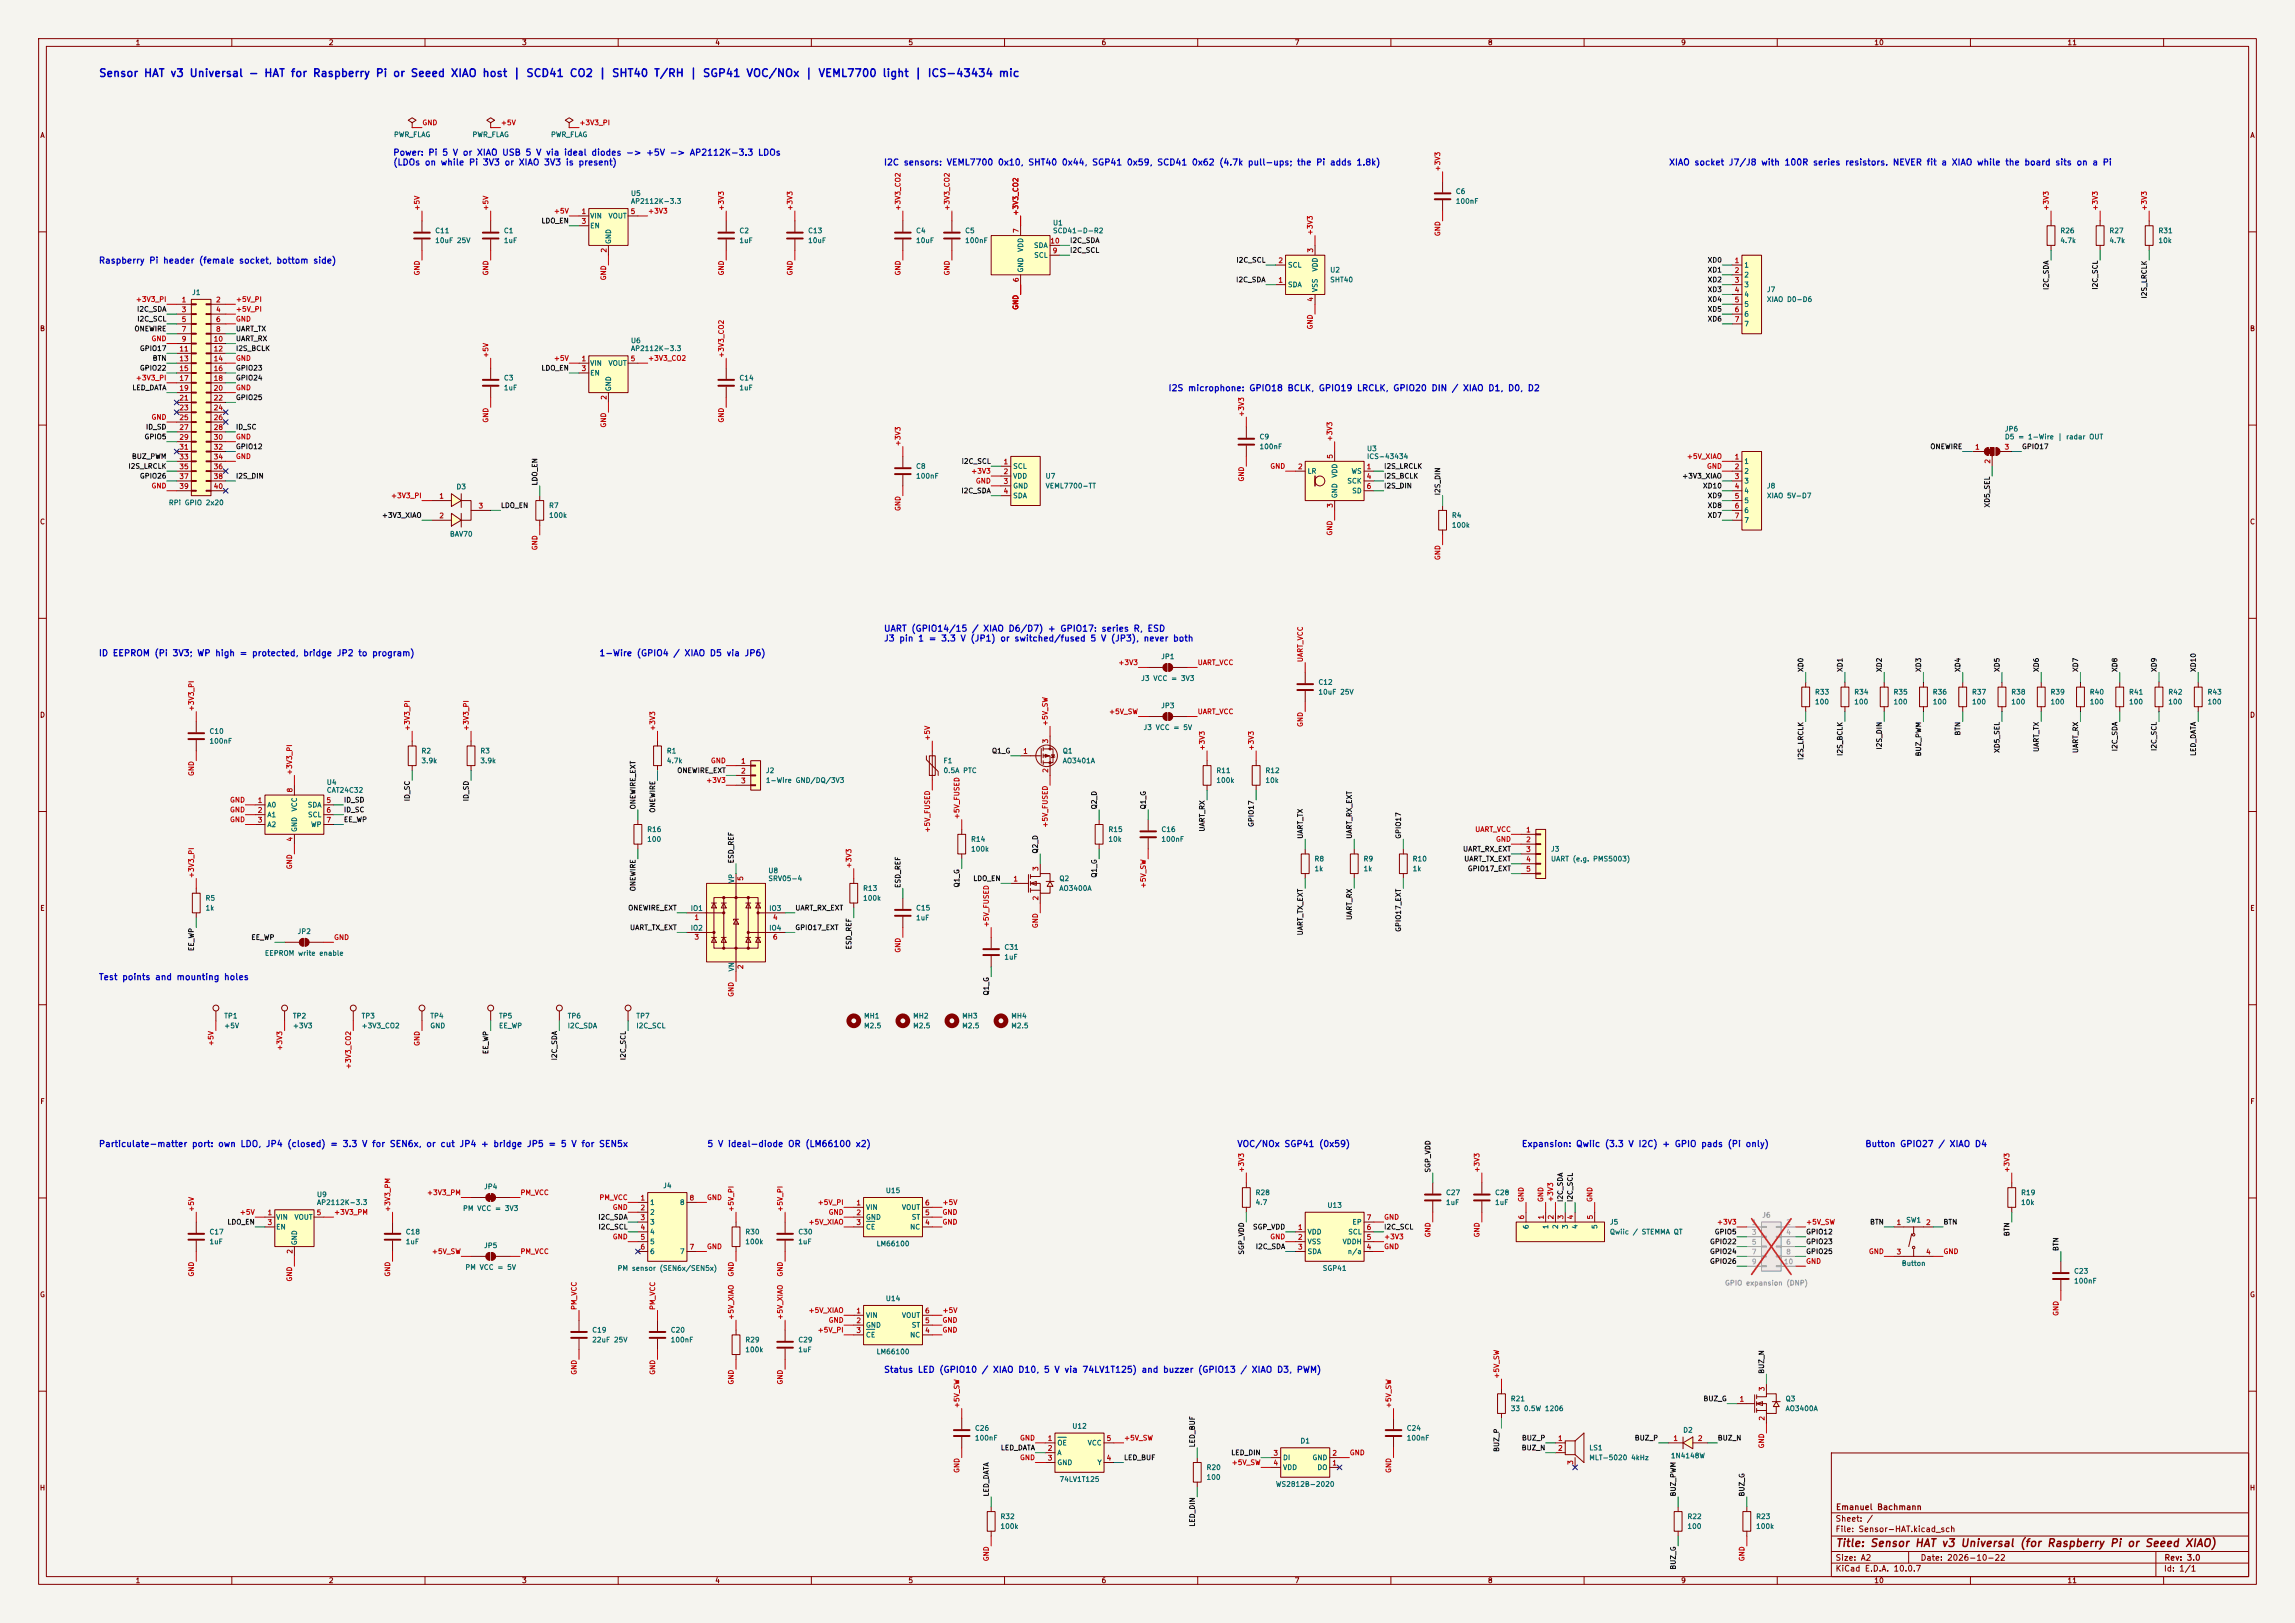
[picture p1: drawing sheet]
<svg xmlns="http://www.w3.org/2000/svg" width="594mm" height="420mm" viewBox="0 0 594 420" stroke-linecap="round" stroke-linejoin="round" font-family="sans-serif">
<defs><g id="words">
<text font-size="2" fill="#0000c2" x="25.5" y="20.4">Sensor HAT v3 Universal - HAT for Raspberry Pi or Seeed XIAO host | SCD41 CO2 | SHT40 T/RH | SGP41 VOC/NOx | VEML7700 light | ICS-43434 mic</text>
<text font-size="2" fill="#840000" x="475" y="400.8">Title: Sensor HAT v3 Universal (for Raspberry Pi or Seeed XIAO)</text>
<g font-size="1.6" fill="#0000c2">
<text x="101.7" y="40.7">Power: Pi 5 V or XIAO USB 5 V via ideal diodes -&gt; +5V -&gt; AP2112K-3.3 LDOs</text>
<text x="101.7" y="43.2">(LDOs on while Pi 3V3 or XIAO 3V3 is present)</text>
<text x="228.7" y="43.2">I2C sensors: VEML7700 0x10, SHT40 0x44, SGP41 0x59, SCD41 0x62 (4.7k pull-ups; the Pi adds 1.8k)</text>
<text x="431.9" y="43.2">XIAO socket J7/J8 with 100R series resistors. NEVER fit a XIAO while the board sits on a Pi</text>
<text x="25.5" y="68.6">Raspberry Pi header (female socket, bottom side)</text>
<text x="302.3" y="101.6">I2S microphone: GPIO18 BCLK, GPIO19 LRCLK, GPIO20 DIN / XIAO D1, D0, D2</text>
<text x="228.7" y="166.4">J3 pin 1 = 3.3 V (JP1) or switched/fused 5 V (JP3), never both</text>
<text x="228.7" y="163.9">UART (GPIO14/15 / XIAO D6/D7) + GPIO17: series R, ESD</text>
<text x="25.5" y="170.2">ID EEPROM (Pi 3V3; WP high = protected, bridge JP2 to program)</text>
<text x="155" y="170.2">1-Wire (GPIO4 / XIAO D5 via JP6)</text>
<text x="25.5" y="254">Test points and mounting holes</text>
<text x="25.5" y="297.2">Particulate-matter port: own LDO, JP4 (closed) = 3.3 V for SEN6x, or cut JP4 + bridge JP5 = 5 V for SEN5x</text>
<text x="182.9" y="297.2">5 V ideal-diode OR (LM66100 x2)</text>
<text x="320.1" y="297.2">VOC/NOx SGP41 (0x59)</text>
<text x="393.8" y="297.2">Expansion: Qwiic (3.3 V I2C) + GPIO pads (Pi only)</text>
<text x="482.7" y="297.2">Button GPIO27 / XIAO D4</text>
<text x="228.7" y="355.6">Status LED (GPIO10 / XIAO D10, 5 V via 74LV1T125) and buzzer (GPIO13 / XIAO D3, PWM)</text>
</g>
<g font-size="1.5" fill="#840000">
<text x="475" y="394.1">Sheet: /</text>
<text x="475.1" y="391.1">Emanuel Bachmann</text>
<text x="475" y="396.8">File: Sensor-HAT.kicad_sch</text>
<text x="475" y="407">KiCad E.D.A. 10.0.7</text>
<text x="475" y="404.2">Size: A2</text>
<text x="497" y="404.2">Date: 2026-10-22</text>
<text x="560" y="407">Id: 1/1</text>
<text x="560.1" y="404.2">Rev: 3.0</text>
</g>
<g font-size="1.3" fill="#840000">
<text x="35" y="12">1</text>
<text x="85" y="12">2</text>
<text x="135" y="12">3</text>
<text x="185" y="12">4</text>
<text x="235" y="12">5</text>
<text x="285" y="12">6</text>
<text x="335" y="12">7</text>
<text x="385" y="12">8</text>
<text x="435" y="12">9</text>
<text x="485" y="12">10</text>
<text x="535" y="12">11</text>
<text x="10.3" y="36">A</text>
<text x="582.3" y="36">A</text>
<text x="10.2" y="86">B</text>
<text x="582.2" y="86">B</text>
<text x="10.2" y="136">C</text>
<text x="582.2" y="136">C</text>
<text x="10.2" y="186">D</text>
<text x="582.2" y="186">D</text>
<text x="10.3" y="236">E</text>
<text x="582.3" y="236">E</text>
<text x="10.3" y="286">F</text>
<text x="582.3" y="286">F</text>
<text x="10.2" y="336">G</text>
<text x="582.2" y="336">G</text>
<text x="10.2" y="386">H</text>
<text x="582.2" y="386">H</text>
<text x="35" y="410">1</text>
<text x="85" y="410">2</text>
<text x="135" y="410">3</text>
<text x="185" y="410">4</text>
<text x="235" y="410">5</text>
<text x="285" y="410">6</text>
<text x="335" y="410">7</text>
<text x="385" y="410">8</text>
<text x="435" y="410">9</text>
<text x="485" y="410">10</text>
<text x="535" y="410">11</text>
</g>
<g font-size="1.3" fill="#006464">
<text x="101.8" y="35.8">PWR_FLAG</text>
<text x="122.2" y="35.8">PWR_FLAG</text>
<text x="142.5" y="35.8">PWR_FLAG</text>
<text x="163.2" y="51">U5</text>
<text x="163.2" y="53">AP2112K-3.3</text>
<text x="376.7" y="50.5">C6</text>
<text x="376.7" y="53">100nF</text>
<text x="152.6" y="56.8">VIN</text>
<text x="152.6" y="59.4">EN</text>
<text x="157.4" y="56.8">VOUT</text>
<text x="272.4" y="58.6">U1</text>
<text x="112.5" y="60.7">C11</text>
<text x="112.5" y="63.2">10uF 25V</text>
<text x="130.3" y="60.7">C1</text>
<text x="130.3" y="63.2">1uF</text>
<text x="158.4" y="63.3" transform="rotate(-90 158.4 63.3)">GND</text>
<text x="191.2" y="60.7">C2</text>
<text x="191.2" y="63.2">1uF</text>
<text x="209" y="60.7">C13</text>
<text x="209" y="63.2">10uF</text>
<text x="237" y="60.7">C4</text>
<text x="237" y="63.2">10uF</text>
<text x="249.7" y="60.7">C5</text>
<text x="249.7" y="63.2">100nF</text>
<text x="265.1" y="65.3" transform="rotate(-90 265.1 65.3)">VDD</text>
<text x="267.5" y="64.5">SDA</text>
<text x="272.4" y="60.7">SCD41-D-R2</text>
<text x="533.1" y="60.7">R26</text>
<text x="533.1" y="63.2">4.7k</text>
<text x="545.8" y="60.7">R27</text>
<text x="545.8" y="63.2">4.7k</text>
<text x="558.5" y="60.7">R31</text>
<text x="558.5" y="63.2">10k</text>
<text x="265.1" y="70.6" transform="rotate(-90 265.1 70.6)">GND</text>
<text x="267.5" y="67">SCL</text>
<text x="333.2" y="69.5">SCL</text>
<text x="341.3" y="70.4" transform="rotate(-90 341.3 70.4)">VDD</text>
<text x="344.2" y="70.8">U2</text>
<text x="451.3" y="69.5">1</text>
<text x="49.6" y="76.6">J1</text>
<text x="333.2" y="74.6">SDA</text>
<text x="341.3" y="75.7" transform="rotate(-90 341.3 75.7)">VSS</text>
<text x="344.2" y="73.4">SHT40</text>
<text x="451.3" y="72.1">2</text>
<text x="451.3" y="74.6">3</text>
<text x="451.3" y="77.2">4</text>
<text x="457.2" y="75.9">J7</text>
<text x="451.3" y="79.7">5</text>
<text x="451.3" y="82.2">6</text>
<text x="457.2" y="78.4">XIAO D0-D6</text>
<text x="163.2" y="89.1">U6</text>
<text x="451.3" y="84.8">7</text>
<text x="152.6" y="94.9">VIN</text>
<text x="157.4" y="94.9">VOUT</text>
<text x="163.2" y="91.1">AP2112K-3.3</text>
<text x="130.3" y="98.8">C3</text>
<text x="130.3" y="101.3">1uF</text>
<text x="152.6" y="97.5">EN</text>
<text x="158.4" y="101.4" transform="rotate(-90 158.4 101.4)">GND</text>
<text x="191.2" y="98.8">C14</text>
<text x="191.2" y="101.3">1uF</text>
<text x="325.9" y="114">C9</text>
<text x="518.8" y="112">JP6</text>
<text x="518.8" y="114">D5 = 1-Wire | radar OUT</text>
<text x="325.9" y="116.5">100nF</text>
<text x="353.7" y="117">U3</text>
<text x="353.7" y="119.1">ICS-43434</text>
<text x="237" y="121.6">C8</text>
<text x="237" y="124.2">100nF</text>
<text x="262.1" y="121.6">SCL</text>
<text x="262.1" y="124.2">VDD</text>
<text x="270.5" y="124.2">U7</text>
<text x="338.3" y="122.9">LR</text>
<text x="346.4" y="123.7" transform="rotate(-90 346.4 123.7)">VDD</text>
<text x="348.6" y="125.4">SCK</text>
<text x="349.7" y="122.9">WS</text>
<text x="451.3" y="120.3">1</text>
<text x="451.3" y="122.9">2</text>
<text x="451.3" y="125.4">3</text>
<text x="43.6" y="131">RPi GPIO 2x20</text>
<text x="118" y="126.9">D3</text>
<text x="142" y="131.8">R7</text>
<text x="262.1" y="126.7">GND</text>
<text x="262.1" y="129.2">SDA</text>
<text x="270.5" y="126.7">VEML7700-TT</text>
<text x="346.4" y="129.1" transform="rotate(-90 346.4 129.1)">GND</text>
<text x="349.8" y="128">SD</text>
<text x="451.3" y="128">4</text>
<text x="451.3" y="130.5">5</text>
<text x="457.2" y="126.7">J8</text>
<text x="457.2" y="129.2">XIAO 5V-D7</text>
<text x="142" y="134.3">100k</text>
<text x="375.7" y="134.3">R4</text>
<text x="375.7" y="136.9">100k</text>
<text x="451.3" y="133">6</text>
<text x="451.3" y="135.6">7</text>
<text x="116.3" y="139.2">BAV70</text>
<text x="300.4" y="170.9">JP1</text>
<text x="295.2" y="176.5">J3 VCC = 3V3</text>
<text x="341.1" y="177.5">C12</text>
<text x="300.4" y="183.6">JP3</text>
<text x="341.1" y="180">10uF 25V</text>
<text x="469.6" y="180">R33</text>
<text x="469.6" y="182.6">100</text>
<text x="479.8" y="180">R34</text>
<text x="479.8" y="182.6">100</text>
<text x="490" y="180">R35</text>
<text x="490" y="182.6">100</text>
<text x="500.1" y="180">R36</text>
<text x="500.1" y="182.6">100</text>
<text x="510.3" y="180">R37</text>
<text x="510.3" y="182.6">100</text>
<text x="520.4" y="180">R38</text>
<text x="520.4" y="182.6">100</text>
<text x="530.6" y="180">R39</text>
<text x="530.6" y="182.6">100</text>
<text x="540.8" y="180">R40</text>
<text x="540.8" y="182.6">100</text>
<text x="550.9" y="180">R41</text>
<text x="550.9" y="182.6">100</text>
<text x="561.1" y="180">R42</text>
<text x="561.1" y="182.6">100</text>
<text x="571.2" y="180">R43</text>
<text x="571.2" y="182.6">100</text>
<text x="54.1" y="190.2">C10</text>
<text x="295.8" y="189.2">J3 VCC = 5V</text>
<text x="54.1" y="192.7">100nF</text>
<text x="109" y="195.3">R2</text>
<text x="109" y="197.8">3.9k</text>
<text x="124.2" y="195.3">R3</text>
<text x="124.2" y="197.8">3.9k</text>
<text x="172.5" y="195.3">R1</text>
<text x="172.5" y="197.8">4.7k</text>
<text x="244.1" y="197.8">F1</text>
<text x="274.9" y="195.3">Q1</text>
<text x="274.9" y="197.8">AO3401A</text>
<text x="84.4" y="203.4">U4</text>
<text x="198.1" y="200.4">J2</text>
<text x="198.1" y="202.9">1-Wire GND/DQ/3V3</text>
<text x="244.1" y="200.4">0.5A PTC</text>
<text x="314.7" y="200.4">R11</text>
<text x="314.7" y="202.9">100k</text>
<text x="327.4" y="200.4">R12</text>
<text x="327.4" y="202.9">10k</text>
<text x="69.1" y="209.2">A0</text>
<text x="79.5" y="209.2">SDA</text>
<text x="84.4" y="205.4">CAT24C32</text>
<text x="69.1" y="211.8">A1</text>
<text x="69.1" y="214.3">A2</text>
<text x="77.2" y="215.4" transform="rotate(-90 77.2 215.4)">GND</text>
<text x="77.2" y="210.1" transform="rotate(-90 77.2 210.1)">VCC</text>
<text x="79.6" y="211.8">SCL</text>
<text x="80.4" y="214.3">WP</text>
<text x="167.4" y="215.6">R16</text>
<text x="286.8" y="215.6">R15</text>
<text x="300.5" y="215.6">C16</text>
<text x="167.4" y="218.1">100</text>
<text x="251.2" y="218.1">R14</text>
<text x="251.2" y="220.7">100k</text>
<text x="286.8" y="218.1">10k</text>
<text x="300.5" y="218.1">100nF</text>
<text x="401.3" y="220.7">J3</text>
<text x="198.7" y="226.3">U8</text>
<text x="340.1" y="223.2">R8</text>
<text x="340.1" y="225.8">1k</text>
<text x="352.8" y="223.2">R9</text>
<text x="352.8" y="225.8">1k</text>
<text x="365.5" y="223.2">R10</text>
<text x="365.5" y="225.8">1k</text>
<text x="401.3" y="223.2">UART (e.g. PMS5003)</text>
<text x="53.1" y="233.4">R5</text>
<text x="190.3" y="228.6" transform="rotate(-90 190.3 228.6)">VP</text>
<text x="198.7" y="228.3">SRV05-4</text>
<text x="223.3" y="230.8">R13</text>
<text x="223.3" y="233.4">100k</text>
<text x="274.1" y="228.3">Q2</text>
<text x="274.1" y="230.8">AO3400A</text>
<text x="53.1" y="235.9">1k</text>
<text x="178.6" y="236">IO1</text>
<text x="199" y="236">IO3</text>
<text x="237" y="235.9">C15</text>
<text x="237" y="238.5">1uF</text>
<text x="76.9" y="242">JP2</text>
<text x="178.6" y="241.1">IO2</text>
<text x="199" y="241.1">IO4</text>
<text x="68.4" y="247.6">EEPROM write enable</text>
<text x="190.3" y="251.5" transform="rotate(-90 190.3 251.5)">VN</text>
<text x="259.8" y="246.1">C31</text>
<text x="259.8" y="248.6">1uF</text>
<text x="57.9" y="263.9">TP1</text>
<text x="75.7" y="263.9">TP2</text>
<text x="93.5" y="263.9">TP3</text>
<text x="111.2" y="263.9">TP4</text>
<text x="129" y="263.9">TP5</text>
<text x="146.8" y="263.9">TP6</text>
<text x="164.6" y="263.9">TP7</text>
<text x="223.5" y="263.9">MH1</text>
<text x="236.2" y="263.9">MH2</text>
<text x="248.9" y="263.9">MH3</text>
<text x="261.6" y="263.9">MH4</text>
<text x="57.9" y="266.4">+5V</text>
<text x="75.7" y="266.4">+3V3</text>
<text x="93.5" y="266.4">+3V3_CO2</text>
<text x="111.2" y="266.4">GND</text>
<text x="129" y="266.4">EE_WP</text>
<text x="146.8" y="266.4">I2C_SDA</text>
<text x="164.6" y="266.4">I2C_SCL</text>
<text x="223.5" y="266.4">M2.5</text>
<text x="236.2" y="266.4">M2.5</text>
<text x="248.9" y="266.4">M2.5</text>
<text x="261.6" y="266.4">M2.5</text>
<text x="81.9" y="310.1">U9</text>
<text x="125.1" y="308">JP4</text>
<text x="171.5" y="307.8">J4</text>
<text x="229.1" y="309">U15</text>
<text x="324.9" y="309.6">R28</text>
<text x="374.1" y="309.6">C27</text>
<text x="386.8" y="309.6">C28</text>
<text x="523" y="309.6">R19</text>
<text x="71.3" y="315.9">VIN</text>
<text x="76.1" y="315.9">VOUT</text>
<text x="81.9" y="312.1">AP2112K-3.3</text>
<text x="119.7" y="313.7">PM VCC = 3V3</text>
<text x="168.1" y="312.1">1</text>
<text x="168.1" y="314.7">2</text>
<text x="168.1" y="317.2">3</text>
<text x="175.9" y="312.1">8</text>
<text x="224" y="313.4">VIN</text>
<text x="224" y="315.9">GND</text>
<text x="233.3" y="313.4">VOUT</text>
<text x="235.8" y="315.9">ST</text>
<text x="324.9" y="312.1">4.7</text>
<text x="343.4" y="312.9">U13</text>
<text x="349.9" y="317.2">EP</text>
<text x="374.1" y="312.1">1uF</text>
<text x="386.8" y="312.1">1uF</text>
<text x="416.5" y="317.2">J5</text>
<text x="493.2" y="316.7">SW1</text>
<text x="523" y="312.1">10k</text>
<text x="54.1" y="319.7">C17</text>
<text x="54.1" y="322.3">1uF</text>
<text x="71.3" y="318.5">EN</text>
<text x="77.2" y="322.4" transform="rotate(-90 77.2 322.4)">GND</text>
<text x="104.9" y="319.7">C18</text>
<text x="104.9" y="322.3">1uF</text>
<text x="125.1" y="323.3">JP5</text>
<text x="168.1" y="319.7">4</text>
<text x="168.1" y="322.3">5</text>
<text x="192.8" y="319.7">R30</text>
<text x="192.8" y="322.3">100k</text>
<text x="206.5" y="319.7">C30</text>
<text x="206.5" y="322.3">1uF</text>
<text x="224" y="318.5">CE</text>
<text x="226.7" y="322.8">LM66100</text>
<text x="235.4" y="318.5">NC</text>
<text x="338.3" y="319.7">VDD</text>
<text x="338.3" y="322.3">VSS</text>
<text x="347.4" y="322.3">VDDH</text>
<text x="348.8" y="319.7">SCL</text>
<text x="395.9" y="318.2" transform="rotate(-90 395.9 318.2)">6</text>
<text x="401" y="318.2" transform="rotate(-90 401 318.2)">1</text>
<text x="403.6" y="318.2" transform="rotate(-90 403.6 318.2)">2</text>
<text x="406.1" y="318.2" transform="rotate(-90 406.1 318.2)">3</text>
<text x="408.6" y="318.2" transform="rotate(-90 408.6 318.2)">4</text>
<text x="413.7" y="318.2" transform="rotate(-90 413.7 318.2)">5</text>
<text x="416.5" y="319.7">Qwiic / STEMMA QT</text>
<text x="120.3" y="328.9">PM VCC = 5V</text>
<text x="159.7" y="329.2">PM sensor (SEN6x/SEN5x)</text>
<text x="168.1" y="324.8">6</text>
<text x="175.9" y="324.8">7</text>
<text x="338.3" y="324.8">SDA</text>
<text x="342.2" y="329.2">SGP41</text>
<text x="348.7" y="324.8">n/a</text>
<text x="492.1" y="327.9">Button</text>
<text x="536.7" y="329.9">C23</text>
<text x="536.7" y="332.4">100nF</text>
<text x="224" y="341.3">VIN</text>
<text x="229.1" y="337">U14</text>
<text x="233.3" y="341.3">VOUT</text>
<text x="153.1" y="345.1">C19</text>
<text x="153.1" y="347.7">22uF 25V</text>
<text x="173.5" y="345.1">C20</text>
<text x="173.5" y="347.7">100nF</text>
<text x="192.8" y="347.7">R29</text>
<text x="206.5" y="347.7">C29</text>
<text x="224" y="343.9">GND</text>
<text x="224" y="346.4">CE</text>
<text x="235.4" y="346.4">NC</text>
<text x="235.8" y="343.9">ST</text>
<text x="192.8" y="350.2">100k</text>
<text x="206.5" y="350.2">1uF</text>
<text x="226.7" y="350.7">LM66100</text>
<text x="390.9" y="362.9">R21</text>
<text x="390.9" y="365.5">33 0.5W 1206</text>
<text x="462" y="362.9">Q3</text>
<text x="462" y="365.5">AO3400A</text>
<text x="252.2" y="370.5">C26</text>
<text x="277.4" y="370">U12</text>
<text x="364" y="370.5">C24</text>
<text x="435.5" y="371">D2</text>
<text x="252.2" y="373.1">100nF</text>
<text x="273.5" y="374.3">OE</text>
<text x="273.5" y="376.9">A</text>
<text x="281.4" y="374.3">VCC</text>
<text x="336.5" y="373.8">D1</text>
<text x="364" y="373.1">100nF</text>
<text x="411.2" y="375.6">LS1</text>
<text x="432.3" y="377.7">1N4148W</text>
<text x="273.5" y="379.4">GND</text>
<text x="274.1" y="383.8">74LV1T125</text>
<text x="283.9" y="379.4">Y</text>
<text x="312.2" y="380.7">R20</text>
<text x="312.2" y="383.2">100</text>
<text x="332" y="378.2">DI</text>
<text x="332" y="380.7">VDD</text>
<text x="339.6" y="378.2">GND</text>
<text x="340.8" y="380.7">DO</text>
<text x="411.2" y="378.2">MLT-5020 4kHz</text>
<text x="330.1" y="385">WS2812B-2020</text>
<text x="258.8" y="393.4">R32</text>
<text x="258.8" y="395.9">100k</text>
<text x="436.6" y="393.4">R22</text>
<text x="436.6" y="395.9">100</text>
<text x="454.4" y="393.4">R23</text>
<text x="454.4" y="395.9">100k</text>
</g>
<g font-size="1.3" fill="#c20000">
<text x="109.2" y="32.7">GND</text>
<text x="129.5" y="32.7">+5V</text>
<text x="149.8" y="32.7">+3V3_PI</text>
<text x="373.1" y="44.5" transform="rotate(-90 373.1 44.5)">+3V3</text>
<text x="108.9" y="54.6" transform="rotate(-90 108.9 54.6)">+5V</text>
<text x="126.7" y="54.6" transform="rotate(-90 126.7 54.6)">+5V</text>
<text x="143.2" y="55.6">+5V</text>
<text x="167.6" y="55.6">+3V3</text>
<text x="187.6" y="54.6" transform="rotate(-90 187.6 54.6)">+3V3</text>
<text x="205.4" y="54.6" transform="rotate(-90 205.4 54.6)">+3V3</text>
<text x="233.4" y="54.6" transform="rotate(-90 233.4 54.6)">+3V3_CO2</text>
<text x="246.1" y="54.6" transform="rotate(-90 246.1 54.6)">+3V3_CO2</text>
<text x="263.8" y="55.9" transform="rotate(-90 263.8 55.9)">+3V3_CO2</text>
<text x="530.5" y="54.6" transform="rotate(-90 530.5 54.6)">+3V3</text>
<text x="543.2" y="54.6" transform="rotate(-90 543.2 54.6)">+3V3</text>
<text x="555.9" y="54.6" transform="rotate(-90 555.9 54.6)">+3V3</text>
<text x="340" y="61" transform="rotate(-90 340 61)">+3V3</text>
<text x="373.1" y="61.2" transform="rotate(-90 373.1 61.2)">GND</text>
<text x="108.9" y="71.4" transform="rotate(-90 108.9 71.4)">GND</text>
<text x="126.7" y="71.4" transform="rotate(-90 126.7 71.4)">GND</text>
<text x="187.6" y="71.4" transform="rotate(-90 187.6 71.4)">GND</text>
<text x="205.4" y="71.4" transform="rotate(-90 205.4 71.4)">GND</text>
<text x="233.4" y="71.4" transform="rotate(-90 233.4 71.4)">GND</text>
<text x="246.1" y="71.4" transform="rotate(-90 246.1 71.4)">GND</text>
<text x="157.2" y="72.7" transform="rotate(-90 157.2 72.7)">GND</text>
<text x="35" y="78.4">+3V3_PI</text>
<text x="60.9" y="78.4">+5V_PI</text>
<text x="60.9" y="81">+5V_PI</text>
<text x="60.9" y="83.5">GND</text>
<text x="263.8" y="80.3" transform="rotate(-90 263.8 80.3)">GND</text>
<text x="39.1" y="88.6">GND</text>
<text x="340" y="85.4" transform="rotate(-90 340 85.4)">GND</text>
<text x="60.9" y="93.7">GND</text>
<text x="126.7" y="92.7" transform="rotate(-90 126.7 92.7)">+5V</text>
<text x="143.2" y="93.7">+5V</text>
<text x="167.6" y="93.7">+3V3_CO2</text>
<text x="187.6" y="92.7" transform="rotate(-90 187.6 92.7)">+3V3_CO2</text>
<text x="35" y="98.7">+3V3_PI</text>
<text x="60.9" y="101.3">GND</text>
<text x="322.3" y="108" transform="rotate(-90 322.3 108)">+3V3</text>
<text x="39.1" y="108.9">GND</text>
<text x="60.9" y="114">GND</text>
<text x="126.7" y="109.5" transform="rotate(-90 126.7 109.5)">GND</text>
<text x="157.2" y="110.8" transform="rotate(-90 157.2 110.8)">GND</text>
<text x="187.6" y="109.5" transform="rotate(-90 187.6 109.5)">GND</text>
<text x="60.9" y="119.1">GND</text>
<text x="233.4" y="115.6" transform="rotate(-90 233.4 115.6)">+3V3</text>
<text x="345.1" y="114.3" transform="rotate(-90 345.1 114.3)">+3V3</text>
<text x="436.5" y="119.1">+5V_XIAO</text>
<text x="251.2" y="122.9">+3V3</text>
<text x="252.4" y="125.4">GND</text>
<text x="322.3" y="124.7" transform="rotate(-90 322.3 124.7)">GND</text>
<text x="328.6" y="121.6">GND</text>
<text x="441.7" y="121.6">GND</text>
<text x="39.1" y="126.7">GND</text>
<text x="101.1" y="129.2">+3V3_PI</text>
<text x="233.4" y="132.4" transform="rotate(-90 233.4 132.4)">GND</text>
<text x="139.4" y="142.5" transform="rotate(-90 139.4 142.5)">GND</text>
<text x="345.1" y="138.7" transform="rotate(-90 345.1 138.7)">GND</text>
<text x="373.1" y="145.1" transform="rotate(-90 373.1 145.1)">GND</text>
<text x="289.3" y="172.4">+3V3</text>
<text x="309.9" y="172.4">UART_VCC</text>
<text x="337.5" y="171.5" transform="rotate(-90 337.5 171.5)">UART_VCC</text>
<text x="50.5" y="184.2" transform="rotate(-90 50.5 184.2)">+3V3_PI</text>
<text x="286.9" y="185.1">+5V_SW</text>
<text x="309.9" y="185.1">UART_VCC</text>
<text x="106.4" y="189.3" transform="rotate(-90 106.4 189.3)">+3V3_PI</text>
<text x="121.6" y="189.3" transform="rotate(-90 121.6 189.3)">+3V3_PI</text>
<text x="169.9" y="189.3" transform="rotate(-90 169.9 189.3)">+3V3</text>
<text x="241" y="191.8" transform="rotate(-90 241 191.8)">+5V</text>
<text x="271.5" y="188" transform="rotate(-90 271.5 188)">+5V_SW</text>
<text x="337.5" y="188.2" transform="rotate(-90 337.5 188.2)">GND</text>
<text x="183.9" y="197.8">GND</text>
<text x="312.1" y="194.3" transform="rotate(-90 312.1 194.3)">+3V3</text>
<text x="324.8" y="194.3" transform="rotate(-90 324.8 194.3)">+3V3</text>
<text x="50.5" y="200.9" transform="rotate(-90 50.5 200.9)">GND</text>
<text x="75.9" y="200.7" transform="rotate(-90 75.9 200.7)">+3V3_PI</text>
<text x="182.7" y="202.9">+3V3</text>
<text x="59.4" y="208">GND</text>
<text x="59.4" y="213">GND</text>
<text x="59.4" y="210.5">GND</text>
<text x="241" y="215.6" transform="rotate(-90 241 215.6)">+5V_FUSED</text>
<text x="248.6" y="212.1" transform="rotate(-90 248.6 212.1)">+5V_FUSED</text>
<text x="271.5" y="214.3" transform="rotate(-90 271.5 214.3)">+5V_FUSED</text>
<text x="381.7" y="215.6">UART_VCC</text>
<text x="387.1" y="218.1">GND</text>
<text x="50.5" y="227.4" transform="rotate(-90 50.5 227.4)">+3V3_PI</text>
<text x="75.9" y="225.1" transform="rotate(-90 75.9 225.1)">GND</text>
<text x="220.7" y="224.8" transform="rotate(-90 220.7 224.8)">+3V3</text>
<text x="296.9" y="230" transform="rotate(-90 296.9 230)">+5V_SW</text>
<text x="86.3" y="243.5">GND</text>
<text x="256.2" y="240.1" transform="rotate(-90 256.2 240.1)">+5V_FUSED</text>
<text x="268.9" y="240.3" transform="rotate(-90 268.9 240.3)">GND</text>
<text x="233.4" y="246.7" transform="rotate(-90 233.4 246.7)">GND</text>
<text x="190.2" y="258.1" transform="rotate(-90 190.2 258.1)">GND</text>
<text x="55.6" y="270.8" transform="rotate(-90 55.6 270.8)">+5V</text>
<text x="73.3" y="272" transform="rotate(-90 73.3 272)">+3V3</text>
<text x="108.9" y="270.8" transform="rotate(-90 108.9 270.8)">GND</text>
<text x="91.1" y="276.8" transform="rotate(-90 91.1 276.8)">+3V3_CO2</text>
<text x="322.3" y="303.6" transform="rotate(-90 322.3 303.6)">+3V3</text>
<text x="383.2" y="303.6" transform="rotate(-90 383.2 303.6)">+3V3</text>
<text x="520.4" y="303.6" transform="rotate(-90 520.4 303.6)">+3V3</text>
<text x="110.4" y="309.6">+3V3_PM</text>
<text x="134.6" y="309.6">PM_VCC</text>
<text x="155" y="310.8">PM_VCC</text>
<text x="182.9" y="310.8">GND</text>
<text x="394.7" y="311.2" transform="rotate(-90 394.7 311.2)">GND</text>
<text x="399.7" y="311.2" transform="rotate(-90 399.7 311.2)">GND</text>
<text x="402.3" y="311.2" transform="rotate(-90 402.3 311.2)">+3V3</text>
<text x="412.4" y="311.2" transform="rotate(-90 412.4 311.2)">GND</text>
<text x="50.5" y="313.7" transform="rotate(-90 50.5 313.7)">+5V</text>
<text x="61.9" y="314.6">+5V</text>
<text x="86.3" y="314.6">+3V3_PM</text>
<text x="101.3" y="313.7" transform="rotate(-90 101.3 313.7)">+3V3_PM</text>
<text x="158.5" y="313.4">GND</text>
<text x="190.2" y="313.7" transform="rotate(-90 190.2 313.7)">+5V_PI</text>
<text x="202.9" y="313.7" transform="rotate(-90 202.9 313.7)">+5V_PI</text>
<text x="209.1" y="317.2">+5V_XIAO</text>
<text x="211.5" y="312.1">+5V_PI</text>
<text x="214.3" y="314.6">GND</text>
<text x="243.8" y="312.1">+5V</text>
<text x="243.8" y="314.6">GND</text>
<text x="243.8" y="317.2">GND</text>
<text x="358.1" y="315.9">GND</text>
<text x="444.3" y="317.2">+3V3</text>
<text x="467.3" y="317.2">+5V_SW</text>
<text x="158.5" y="321">GND</text>
<text x="182.9" y="323.5">GND</text>
<text x="328.6" y="321">GND</text>
<text x="358.1" y="323.5">GND</text>
<text x="358.1" y="321">+3V3</text>
<text x="370.5" y="320.3" transform="rotate(-90 370.5 320.3)">GND</text>
<text x="383.2" y="320.3" transform="rotate(-90 383.2 320.3)">GND</text>
<text x="111.7" y="324.8">+5V_SW</text>
<text x="134.6" y="324.8">PM_VCC</text>
<text x="467.3" y="327.3">GND</text>
<text x="483.6" y="324.8">GND</text>
<text x="502.9" y="324.8">GND</text>
<text x="50.5" y="330.5" transform="rotate(-90 50.5 330.5)">GND</text>
<text x="75.9" y="331.8" transform="rotate(-90 75.9 331.8)">GND</text>
<text x="101.3" y="330.5" transform="rotate(-90 101.3 330.5)">GND</text>
<text x="190.2" y="330.5" transform="rotate(-90 190.2 330.5)">GND</text>
<text x="202.9" y="330.5" transform="rotate(-90 202.9 330.5)">GND</text>
<text x="149.5" y="339.1" transform="rotate(-90 149.5 339.1)">PM_VCC</text>
<text x="169.9" y="339.1" transform="rotate(-90 169.9 339.1)">PM_VCC</text>
<text x="190.2" y="341.7" transform="rotate(-90 190.2 341.7)">+5V_XIAO</text>
<text x="202.9" y="341.7" transform="rotate(-90 202.9 341.7)">+5V_XIAO</text>
<text x="209.1" y="340">+5V_XIAO</text>
<text x="243.8" y="340">+5V</text>
<text x="533.1" y="340.6" transform="rotate(-90 533.1 340.6)">GND</text>
<text x="211.5" y="345.1">+5V_PI</text>
<text x="214.3" y="342.6">GND</text>
<text x="243.8" y="342.6">GND</text>
<text x="243.8" y="345.1">GND</text>
<text x="149.5" y="355.9" transform="rotate(-90 149.5 355.9)">GND</text>
<text x="169.9" y="355.9" transform="rotate(-90 169.9 355.9)">GND</text>
<text x="190.2" y="358.4" transform="rotate(-90 190.2 358.4)">GND</text>
<text x="202.9" y="358.4" transform="rotate(-90 202.9 358.4)">GND</text>
<text x="388.3" y="356.9" transform="rotate(-90 388.3 356.9)">+5V_SW</text>
<text x="248.6" y="364.5" transform="rotate(-90 248.6 364.5)">+5V_SW</text>
<text x="360.4" y="364.5" transform="rotate(-90 360.4 364.5)">+5V_SW</text>
<text x="263.9" y="373.1">GND</text>
<text x="290.8" y="373.1">+5V_SW</text>
<text x="349.2" y="376.9">GND</text>
<text x="456.9" y="374.9" transform="rotate(-90 456.9 374.9)">GND</text>
<text x="248.6" y="381.3" transform="rotate(-90 248.6 381.3)">GND</text>
<text x="263.9" y="378.1">GND</text>
<text x="318.7" y="379.4">+5V_SW</text>
<text x="360.4" y="381.3" transform="rotate(-90 360.4 381.3)">GND</text>
<text x="256.2" y="404.1" transform="rotate(-90 256.2 404.1)">GND</text>
<text x="451.8" y="404.1" transform="rotate(-90 451.8 404.1)">GND</text>
</g>
<g font-size="1.3" fill="#0f0f0f">
<text x="140" y="58.1">LDO_EN</text>
<text x="276.8" y="65.7">I2C_SCL</text>
<text x="276.8" y="63.2">I2C_SDA</text>
<text x="319.9" y="68.3">I2C_SCL</text>
<text x="441.9" y="70.8">XD1</text>
<text x="441.9" y="68.3">XD0</text>
<text x="319.8" y="73.3">I2C_SDA</text>
<text x="441.9" y="75.9">XD3</text>
<text x="441.9" y="73.3">XD2</text>
<text x="530.5" y="75.2" transform="rotate(-90 530.5 75.2)">I2C_SDA</text>
<text x="543.2" y="75.1" transform="rotate(-90 543.2 75.1)">I2C_SCL</text>
<text x="555.9" y="77.4" transform="rotate(-90 555.9 77.4)">I2S_LRCLK</text>
<text x="35.3" y="81">I2C_SDA</text>
<text x="35.4" y="83.5">I2C_SCL</text>
<text x="441.9" y="78.4">XD4</text>
<text x="441.9" y="83.5">XD6</text>
<text x="441.9" y="81">XD5</text>
<text x="34.7" y="86">ONEWIRE</text>
<text x="60.9" y="86">UART_TX</text>
<text x="60.9" y="88.6">UART_RX</text>
<text x="36.1" y="91.1">GPIO17</text>
<text x="39.4" y="93.7">BTN</text>
<text x="60.9" y="91.1">I2S_BCLK</text>
<text x="34.1" y="101.3">LED_DATA</text>
<text x="36.1" y="96.2">GPIO22</text>
<text x="60.9" y="96.2">GPIO23</text>
<text x="60.9" y="98.7">GPIO24</text>
<text x="140" y="96.2">LDO_EN</text>
<text x="60.9" y="103.8">GPIO25</text>
<text x="37.3" y="114">GPIO5</text>
<text x="37.6" y="111.4">ID_SD</text>
<text x="60.9" y="111.4">ID_SC</text>
<text x="34" y="119.1">BUZ_PWM</text>
<text x="60.9" y="116.5">GPIO12</text>
<text x="499.5" y="116.5">ONEWIRE</text>
<text x="523.2" y="116.5">GPIO17</text>
<text x="33.1" y="121.6">I2S_LRCLK</text>
<text x="36.1" y="124.1">GPIO26</text>
<text x="60.9" y="124.1">I2S_DIN</text>
<text x="139.4" y="125.8" transform="rotate(-90 139.4 125.8)">LDO_EN</text>
<text x="248.8" y="120.3">I2C_SCL</text>
<text x="358.1" y="124.1">I2S_BCLK</text>
<text x="358.1" y="121.6">I2S_LRCLK</text>
<text x="435.3" y="124.1">+3V3_XIAO</text>
<text x="129.5" y="131.8">LDO_EN</text>
<text x="248.7" y="128">I2C_SDA</text>
<text x="358.1" y="126.7">I2S_DIN</text>
<text x="373.1" y="128.3" transform="rotate(-90 373.1 128.3)">I2S_DIN</text>
<text x="440.6" y="126.7">XD10</text>
<text x="441.9" y="129.2">XD9</text>
<text x="441.9" y="131.8">XD8</text>
<text x="515.3" y="131.5" transform="rotate(-90 515.3 131.5)">XD5_SEL</text>
<text x="98.7" y="134.3">+3V3_XIAO</text>
<text x="441.9" y="134.3">XD7</text>
<text x="467" y="174" transform="rotate(-90 467 174)">XD0</text>
<text x="477.2" y="174" transform="rotate(-90 477.2 174)">XD1</text>
<text x="487.4" y="174" transform="rotate(-90 487.4 174)">XD2</text>
<text x="497.5" y="174" transform="rotate(-90 497.5 174)">XD3</text>
<text x="507.7" y="174" transform="rotate(-90 507.7 174)">XD4</text>
<text x="517.8" y="174" transform="rotate(-90 517.8 174)">XD5</text>
<text x="528" y="174" transform="rotate(-90 528 174)">XD6</text>
<text x="538.2" y="174" transform="rotate(-90 538.2 174)">XD7</text>
<text x="548.3" y="174" transform="rotate(-90 548.3 174)">XD8</text>
<text x="558.5" y="174" transform="rotate(-90 558.5 174)">XD9</text>
<text x="568.6" y="174" transform="rotate(-90 568.6 174)">XD10</text>
<text x="507.7" y="190.5" transform="rotate(-90 507.7 190.5)">BTN</text>
<text x="256.6" y="195.3">Q1_G</text>
<text x="467" y="196.8" transform="rotate(-90 467 196.8)">I2S_LRCLK</text>
<text x="477.2" y="195.7" transform="rotate(-90 477.2 195.7)">I2S_BCLK</text>
<text x="487.4" y="194.1" transform="rotate(-90 487.4 194.1)">I2S_DIN</text>
<text x="497.5" y="195.9" transform="rotate(-90 497.5 195.9)">BUZ_PWM</text>
<text x="517.8" y="195" transform="rotate(-90 517.8 195)">XD5_SEL</text>
<text x="528" y="194.7" transform="rotate(-90 528 194.7)">UART_TX</text>
<text x="538.2" y="195" transform="rotate(-90 538.2 195)">UART_RX</text>
<text x="548.3" y="194.5" transform="rotate(-90 548.3 194.5)">I2C_SDA</text>
<text x="558.5" y="194.5" transform="rotate(-90 558.5 194.5)">I2C_SCL</text>
<text x="568.6" y="195.7" transform="rotate(-90 568.6 195.7)">LED_DATA</text>
<text x="175.2" y="200.3">ONEWIRE_EXT</text>
<text x="88.9" y="208">ID_SD</text>
<text x="106.4" y="207.5" transform="rotate(-90 106.4 207.5)">ID_SC</text>
<text x="121.6" y="207.5" transform="rotate(-90 121.6 207.5)">ID_SD</text>
<text x="164.8" y="209.6" transform="rotate(-90 164.8 209.6)">ONEWIRE_EXT</text>
<text x="284.2" y="209.6" transform="rotate(-90 284.2 209.6)">Q2_D</text>
<text x="296.9" y="209.6" transform="rotate(-90 296.9 209.6)">Q1_G</text>
<text x="88.9" y="213">EE_WP</text>
<text x="88.9" y="210.5">ID_SC</text>
<text x="169.9" y="210.4" transform="rotate(-90 169.9 210.4)">ONEWIRE</text>
<text x="312.1" y="215.3" transform="rotate(-90 312.1 215.3)">UART_RX</text>
<text x="324.8" y="214.1" transform="rotate(-90 324.8 214.1)">GPIO17</text>
<text x="268.9" y="221" transform="rotate(-90 268.9 221)">Q2_D</text>
<text x="337.5" y="217.2" transform="rotate(-90 337.5 217.2)">UART_TX</text>
<text x="350.2" y="217.2" transform="rotate(-90 350.2 217.2)">UART_RX_EXT</text>
<text x="362.9" y="217.2" transform="rotate(-90 362.9 217.2)">GPIO17</text>
<text x="378.5" y="220.7">UART_RX_EXT</text>
<text x="190.2" y="223.5" transform="rotate(-90 190.2 223.5)">ESD_REF</text>
<text x="284.2" y="227.3" transform="rotate(-90 284.2 227.3)">Q1_G</text>
<text x="378.8" y="223.2">UART_TX_EXT</text>
<text x="379.7" y="225.7">GPIO17_EXT</text>
<text x="164.8" y="230.8" transform="rotate(-90 164.8 230.8)">ONEWIRE</text>
<text x="233.4" y="229.9" transform="rotate(-90 233.4 229.9)">ESD_REF</text>
<text x="248.6" y="229.8" transform="rotate(-90 248.6 229.8)">Q1_G</text>
<text x="251.8" y="228.3">LDO_EN</text>
<text x="162.5" y="235.9">ONEWIRE_EXT</text>
<text x="205.7" y="235.9">UART_RX_EXT</text>
<text x="350.2" y="238.2" transform="rotate(-90 350.2 238.2)">UART_RX</text>
<text x="64.9" y="243.5">EE_WP</text>
<text x="162.9" y="241">UART_TX_EXT</text>
<text x="205.7" y="241">GPIO17_EXT</text>
<text x="220.7" y="245.8" transform="rotate(-90 220.7 245.8)">ESD_REF</text>
<text x="337.5" y="242.2" transform="rotate(-90 337.5 242.2)">UART_TX_EXT</text>
<text x="362.9" y="241.3" transform="rotate(-90 362.9 241.3)">GPIO17_EXT</text>
<text x="50.5" y="246.2" transform="rotate(-90 50.5 246.2)">EE_WP</text>
<text x="256.2" y="257.7" transform="rotate(-90 256.2 257.7)">Q1_G</text>
<text x="126.7" y="272.9" transform="rotate(-90 126.7 272.9)">EE_WP</text>
<text x="144.5" y="274.5" transform="rotate(-90 144.5 274.5)">I2C_SDA</text>
<text x="162.2" y="274.5" transform="rotate(-90 162.2 274.5)">I2C_SCL</text>
<text x="370.5" y="303.6" transform="rotate(-90 370.5 303.6)">SGP_VDD</text>
<text x="404.8" y="311.2" transform="rotate(-90 404.8 311.2)">I2C_SDA</text>
<text x="407.4" y="311.2" transform="rotate(-90 407.4 311.2)">I2C_SCL</text>
<text x="58.7" y="317.2">LDO_EN</text>
<text x="154.7" y="315.9">I2C_SDA</text>
<text x="483.9" y="317.2">BTN</text>
<text x="502.9" y="317.2">BTN</text>
<text x="154.8" y="318.5">I2C_SCL</text>
<text x="324.2" y="318.5">SGP_VDD</text>
<text x="324.9" y="323.5">I2C_SDA</text>
<text x="358.1" y="318.5">I2C_SCL</text>
<text x="442.5" y="322.3">GPIO22</text>
<text x="443.7" y="319.7">GPIO5</text>
<text x="467.3" y="322.3">GPIO23</text>
<text x="467.3" y="319.7">GPIO12</text>
<text x="520.4" y="320" transform="rotate(-90 520.4 320)">BTN</text>
<text x="533.1" y="323.9" transform="rotate(-90 533.1 323.9)">BTN</text>
<text x="322.3" y="324.8" transform="rotate(-90 322.3 324.8)">SGP_VDD</text>
<text x="442.5" y="327.3">GPIO26</text>
<text x="442.5" y="324.8">GPIO24</text>
<text x="467.3" y="324.8">GPIO25</text>
<text x="456.9" y="355.6" transform="rotate(-90 456.9 355.6)">BUZ_N</text>
<text x="440.8" y="362.9">BUZ_G</text>
<text x="258.9" y="375.6">LED_DATA</text>
<text x="309.6" y="374.7" transform="rotate(-90 309.6 374.7)">LED_BUF</text>
<text x="318.5" y="376.9">LED_DIN</text>
<text x="388.3" y="375.8" transform="rotate(-90 388.3 375.8)">BUZ_P</text>
<text x="393.7" y="375.6">BUZ_N</text>
<text x="393.8" y="373.1">BUZ_P</text>
<text x="423" y="373.1">BUZ_P</text>
<text x="444.5" y="373.1">BUZ_N</text>
<text x="290.8" y="378.1">LED_BUF</text>
<text x="256.2" y="387.4" transform="rotate(-90 256.2 387.4)">LED_DATA</text>
<text x="434" y="387.4" transform="rotate(-90 434 387.4)">BUZ_PWM</text>
<text x="451.8" y="387.4" transform="rotate(-90 451.8 387.4)">BUZ_G</text>
<text x="309.6" y="395.2" transform="rotate(-90 309.6 395.2)">LED_DIN</text>
<text x="434" y="406.3" transform="rotate(-90 434 406.3)">BUZ_G</text>
</g>
<g font-size="1.3" fill="#a90000">
<text x="150.4" y="55.7">1</text>
<text x="150.4" y="58.2">3</text>
<text x="163.1" y="55.7">5</text>
<text x="157.3" y="65.5" transform="rotate(-90 157.3 65.5)">2</text>
<text x="263.9" y="60.4" transform="rotate(-90 263.9 60.4)">7</text>
<text x="271.7" y="63.3">10</text>
<text x="272.3" y="65.8">9</text>
<text x="340.1" y="65.5" transform="rotate(-90 340.1 65.5)">3</text>
<text x="330.7" y="68.4">2</text>
<text x="448.8" y="68.4">1</text>
<text x="448.8" y="70.9">2</text>
<text x="263.9" y="73.1" transform="rotate(-90 263.9 73.1)">6</text>
<text x="330.7" y="73.4">1</text>
<text x="448.8" y="73.4">3</text>
<text x="448.8" y="76">4</text>
<text x="46.9" y="78.5">1</text>
<text x="46.9" y="81.1">3</text>
<text x="46.9" y="83.6">5</text>
<text x="55.8" y="78.5">2</text>
<text x="55.8" y="81.1">4</text>
<text x="55.8" y="83.6">6</text>
<text x="340.1" y="78.2" transform="rotate(-90 340.1 78.2)">4</text>
<text x="448.8" y="78.5">5</text>
<text x="448.8" y="81.1">6</text>
<text x="448.8" y="83.6">7</text>
<text x="46.9" y="86.1">7</text>
<text x="46.9" y="88.7">9</text>
<text x="55.2" y="88.7">10</text>
<text x="55.8" y="86.1">8</text>
<text x="46.3" y="91.2">11</text>
<text x="46.3" y="93.8">13</text>
<text x="55.2" y="91.2">12</text>
<text x="55.2" y="93.8">14</text>
<text x="150.4" y="93.8">1</text>
<text x="163.1" y="93.8">5</text>
<text x="46.3" y="96.3">15</text>
<text x="46.3" y="98.8">17</text>
<text x="46.3" y="101.4">19</text>
<text x="55.2" y="96.3">16</text>
<text x="55.2" y="98.8">18</text>
<text x="55.2" y="101.4">20</text>
<text x="150.4" y="96.3">3</text>
<text x="46.3" y="103.9">21</text>
<text x="46.3" y="106.5">23</text>
<text x="55.2" y="103.9">22</text>
<text x="55.2" y="106.5">24</text>
<text x="157.3" y="103.6" transform="rotate(-90 157.3 103.6)">2</text>
<text x="46.3" y="109">25</text>
<text x="46.3" y="111.5">27</text>
<text x="55.2" y="109">26</text>
<text x="55.2" y="111.5">28</text>
<text x="46.3" y="114.1">29</text>
<text x="46.3" y="116.6">31</text>
<text x="46.3" y="119.2">33</text>
<text x="55.2" y="114.1">30</text>
<text x="55.2" y="116.6">32</text>
<text x="55.2" y="119.2">34</text>
<text x="345.2" y="118.8" transform="rotate(-90 345.2 118.8)">5</text>
<text x="448.8" y="119.2">1</text>
<text x="511.1" y="116.6">1</text>
<text x="518.7" y="116.6">3</text>
<text x="46.3" y="121.7">35</text>
<text x="46.3" y="124.2">37</text>
<text x="55.2" y="121.7">36</text>
<text x="55.2" y="124.2">38</text>
<text x="259.6" y="120.4">1</text>
<text x="259.6" y="123">2</text>
<text x="259.6" y="125.5">3</text>
<text x="335.8" y="121.7">2</text>
<text x="353.6" y="121.7">1</text>
<text x="353.6" y="124.2">4</text>
<text x="448.8" y="121.7">2</text>
<text x="448.8" y="124.2">3</text>
<text x="515.4" y="120.1" transform="rotate(-90 515.4 120.1)">2</text>
<text x="46.3" y="126.8">39</text>
<text x="55.2" y="126.8">40</text>
<text x="113.6" y="129.3">1</text>
<text x="123.7" y="131.9">3</text>
<text x="259.6" y="128.1">4</text>
<text x="345.2" y="131.5" transform="rotate(-90 345.2 131.5)">3</text>
<text x="353.6" y="126.8">6</text>
<text x="448.8" y="126.8">4</text>
<text x="448.8" y="129.3">5</text>
<text x="448.8" y="131.9">6</text>
<text x="113.6" y="134.4">2</text>
<text x="448.8" y="134.4">7</text>
<text x="191.7" y="197.9">1</text>
<text x="264.7" y="195.4">1</text>
<text x="271.6" y="192.5" transform="rotate(-90 271.6 192.5)">3</text>
<text x="191.7" y="200.4">2</text>
<text x="191.7" y="203">3</text>
<text x="271.6" y="200.1" transform="rotate(-90 271.6 200.1)">2</text>
<text x="66.6" y="208.1">1</text>
<text x="76" y="205.2" transform="rotate(-90 76 205.2)">8</text>
<text x="84.4" y="208.1">5</text>
<text x="66.6" y="210.6">2</text>
<text x="66.6" y="213.1">3</text>
<text x="84.4" y="210.6">6</text>
<text x="84.4" y="213.1">7</text>
<text x="394.9" y="215.7">1</text>
<text x="76" y="217.9" transform="rotate(-90 76 217.9)">4</text>
<text x="394.9" y="218.2">2</text>
<text x="394.9" y="220.8">3</text>
<text x="269" y="225.5" transform="rotate(-90 269 225.5)">3</text>
<text x="394.9" y="223.3">4</text>
<text x="394.9" y="225.8">5</text>
<text x="192.6" y="228.1" transform="rotate(-90 192.6 228.1)">5</text>
<text x="262.2" y="228.4">1</text>
<text x="269" y="233.1" transform="rotate(-90 269 233.1)">2</text>
<text x="179.6" y="238.4">1</text>
<text x="199.9" y="238.4">4</text>
<text x="179.6" y="243.4">3</text>
<text x="199.9" y="243.4">6</text>
<text x="192.6" y="250.9" transform="rotate(-90 192.6 250.9)">2</text>
<text x="165.6" y="310.9">1</text>
<text x="178.3" y="310.9">8</text>
<text x="69.1" y="314.7">1</text>
<text x="69.1" y="317.3">3</text>
<text x="81.8" y="314.7">5</text>
<text x="165.6" y="313.5">2</text>
<text x="165.6" y="316">3</text>
<text x="221.5" y="312.2">1</text>
<text x="221.5" y="314.7">2</text>
<text x="221.5" y="317.3">3</text>
<text x="239.3" y="317.3">4</text>
<text x="239.3" y="314.7">5</text>
<text x="239.3" y="312.2">6</text>
<text x="353.6" y="316">7</text>
<text x="394.8" y="315.7" transform="rotate(-90 394.8 315.7)">6</text>
<text x="399.8" y="315.7" transform="rotate(-90 399.8 315.7)">1</text>
<text x="402.4" y="315.7" transform="rotate(-90 402.4 315.7)">2</text>
<text x="404.9" y="315.7" transform="rotate(-90 404.9 315.7)">3</text>
<text x="407.5" y="315.7" transform="rotate(-90 407.5 315.7)">4</text>
<text x="412.5" y="315.7" transform="rotate(-90 412.5 315.7)">5</text>
<text x="490.8" y="317.3">1</text>
<text x="498.4" y="317.3">2</text>
<text x="165.6" y="318.6">4</text>
<text x="165.6" y="321.1">5</text>
<text x="165.6" y="323.6">6</text>
<text x="178.3" y="323.6">7</text>
<text x="335.8" y="318.6">1</text>
<text x="335.8" y="321.1">2</text>
<text x="335.8" y="323.6">3</text>
<text x="353.6" y="323.6">4</text>
<text x="353.6" y="321.1">5</text>
<text x="353.6" y="318.6">6</text>
<text x="76" y="324.6" transform="rotate(-90 76 324.6)">2</text>
<text x="490.8" y="324.9">3</text>
<text x="498.4" y="324.9">4</text>
<text x="221.5" y="340.1">1</text>
<text x="239.3" y="340.1">6</text>
<text x="221.5" y="342.7">2</text>
<text x="221.5" y="345.2">3</text>
<text x="239.3" y="345.2">4</text>
<text x="239.3" y="342.7">5</text>
<text x="450.1" y="363">1</text>
<text x="457" y="360.1" transform="rotate(-90 457 360.1)">3</text>
<text x="457" y="367.8" transform="rotate(-90 457 367.8)">2</text>
<text x="271" y="373.2">1</text>
<text x="271" y="375.7">2</text>
<text x="286.3" y="373.2">5</text>
<text x="329.5" y="377">3</text>
<text x="344.7" y="377">2</text>
<text x="403.1" y="373.2">1</text>
<text x="403.1" y="375.7">2</text>
<text x="433" y="373.2">1</text>
<text x="439.3" y="373.2">2</text>
<text x="271" y="378.2">3</text>
<text x="286.3" y="378.2">4</text>
<text x="329.5" y="379.5">4</text>
<text x="344.7" y="379.5">1</text>
<text x="407.5" y="379.2" transform="rotate(-90 407.5 379.2)">3</text>
</g>
<g font-size="1.3" fill="#a5a4a2">
<text x="453.3" y="317.3">1</text>
<text x="462.2" y="317.3">2</text>
<text x="453.3" y="319.8">3</text>
<text x="453.3" y="322.4">5</text>
<text x="462.2" y="319.8">4</text>
<text x="462.2" y="322.4">6</text>
<text x="453.3" y="324.9">7</text>
<text x="453.3" y="327.4">9</text>
<text x="461.6" y="327.4">10</text>
<text x="462.2" y="324.9">8</text>
</g>
<g font-size="1.3" fill="#939391">
<text x="456" y="315.4">J6</text>
<text x="446.3" y="333">GPIO expansion (DNP)</text>
</g>
</g></defs>
<path d="M0 0h594v420h-594z" fill="#f5f4ef" stroke="#f5f4ef" stroke-width=".26"/>
<g fill="none" stroke="#840000" stroke-width=".26">
<path d="M10 10h574v400h-574zM12 12h570v396h-570zM60 10v2M110 10v2M160 10v2M210 10v2M260 10v2M310 10v2M360 10v2M410 10v2M460 10v2M510 10v2"/>
<path d="M560 10v2M10 60h2M582 60h2M10 110h2M582 110h2M10 160h2M582 160h2M10 210h2M582 210h2M10 260h2M582 260h2M10 310h2"/>
<path d="M582 310h2M10 360h2M474 376h108v32h-108zM582 360h2M474 397.5h108M474 391.5h108M60 408v2M110 408v2M160 408v2M210 408v2M260 408v2M310 408v2"/>
<path d="M360 408v2M410 408v2M460 408v2M474 404.5h108M474 401.5h108M494 401.5v3M510 408v2M558 401.5v6.5M560 408v2"/>
</g>
<path d="M450.8 66h5.1v20.4h-5.1z" fill="#ffffc2"/>
<g fill="none" stroke="#840000" stroke-width=".26">
<path d="M373.4 47v2.8M373.4 51.8v2.8M448.3 68.6h2.5M448.3 71.1h2.5M448.3 73.7h2.5M448.3 76.2h2.5M448.3 78.7h2.5M450.8 66h5.1v20.4h-5.1zM448.3 81.3h2.5M448.3 83.8h2.5M496.8 177.8h2.1v5.1h-2.1zM497.8 176.5v1.3"/>
<path d="M507 177.8h2v5.1h-2zM508 176.5v1.3M497.8 182.9v1.3M508 182.9v1.3M162.6 261.6v2.6"/>
<circle cx="162.6" cy="260.9" r=".76"/>
</g>
<path d="M371.3 50h4.1M371.3 51.6h4.1" fill="none" stroke="#840000" stroke-width=".51"/>
<path d="M194.3 196.9h2.5v7.6h-2.5z" fill="#ffffc2"/>
<g fill="none" stroke="#840000" stroke-width=".26">
<path d="M466.3 177.8h2.1v5.1h-2.1zM467.4 176.5v1.3M517.1 177.8h2.1v5.1h-2.1zM518.2 176.5v1.3M527.3 177.8h2v5.1h-2zM528.3 176.5v1.3M537.5 177.8h2v5.1h-2zM538.5 176.5v1.3M547.6 177.8h2.1v5.1h-2.1zM548.6 176.5v1.3M557.8 177.8h2v5.1h-2zM558.8 176.5v1.3"/>
<path d="M567.9 177.8h2.1v5.1h-2.1zM569 176.5v1.3M50.8 186.7v2.8M50.8 191.5v2.8M105.7 193h2v5.1h-2zM106.7 191.8v1.2M106.7 198.1v1.3M120.9 193h2v5.1h-2zM121.9 191.8v1.2M121.9 198.1v1.3M169.2 193h2v5.1h-2zM170.2 191.8v1.2"/>
<path d="M170.2 198.1v1.3M190.5 198.1h3.8M194.3 196.9h2.5v7.6h-2.5zM194.3 198h1.3v.2h-1.3zM467.4 182.9v1.3M518.2 182.9v1.3M528.3 182.9v1.3M538.5 182.9v1.3M548.6 182.9v1.3M558.8 182.9v1.3M569 182.9v1.3M164.1 213.4h2v5h-2z"/>
<path d="M165.1 212.1v1.3M165.1 218.4v1.3M190.5 200.7h3.8M190.5 203.2h3.8M194.3 200.5h1.3v.3h-1.3zM194.3 203.1h1.3v.2h-1.3zM220 228.6h2v5.1h-2zM221 227.3v1.3M221 233.7v1.3M109.2 261.6v2.6M127 261.6v2.6M144.8 261.6v2.6"/>
<path d="M149.9 341.6v2.8M149.9 346.5v2.8M170.2 341.6v2.8M170.2 346.5v2.8"/>
<circle cx="109.2" cy="260.9" r=".76"/>
<circle cx="127" cy="260.9" r=".76"/>
<circle cx="144.8" cy="260.9" r=".76"/>
</g>
<path d="M48.8 189.7h4M48.8 191.3h4M147.8 344.7h4.1M147.8 346.2h4.1M168.1 344.7h4.1M168.1 346.2h4.1" fill="none" stroke="#840000" stroke-width=".51"/>
<g fill="none" stroke="#840000" stroke-width="1.3">
<circle cx="221" cy="264.2" r="1.27"/>
<circle cx="233.7" cy="264.2" r="1.27"/>
</g>
<path d="M167.6 308.6h10.2v17.8h-10.2z" fill="#ffffc2"/>
<g fill="none" stroke="#840000" stroke-width=".26">
<path d="M476.5 177.8h2v5.1h-2zM477.5 176.5v1.3M486.7 177.8h2v5.1h-2zM487.7 176.5v1.3M477.5 182.9v1.3M487.7 182.9v1.3M73.7 243.8h3.8M78.5 242.8v2.1M79 242.8v2.1M80 243.8h3.8M73.7 261.6v2.6M91.4 261.6v2.6"/>
<path d="M165.1 311.2h2.5M165.1 313.7h2.5M165.1 316.2h2.5M165.1 318.8h2.5M167.6 308.6h10.2v17.8h-10.2zM177.8 311.2h2.5M121.9 325.1h3.8M126.7 324.1v2M127.3 324.1v2M128.3 325.1h3.8M165.1 321.3h2.5M165.1 323.9h2.5"/>
<path d="M177.8 323.9h2.5M248.9 367v2.8M248.9 371.9v2.8"/>
<circle cx="73.7" cy="260.9" r=".76"/>
<circle cx="91.4" cy="260.9" r=".76"/>
</g>
<path d="M246.9 370.1h4.1M246.9 371.6h4.1" fill="none" stroke="#840000" stroke-width=".51"/>
<g fill="#840000" stroke="#840000" stroke-width=".26">
<path d="M77.8 243.1l.7-.3v2.1a1.02 1.02 0 0 1-.9-.7 1.02 1.02 0 0 1 .2-1.1z"/>
<path d="M79 242.8a1.02 1.02 0 0 1 1 1 1.02 1.02 0 0 1-1 1.1z"/>
<path d="M126 324.4l.7-.3v2a1.02 1.02 0 0 1-.9-.6 1.02 1.02 0 0 1 .2-1.1z"/>
<path d="M127.3 324.1a1.02 1.02 0 0 1 1 1 1.02 1.02 0 0 1-1 1z"/>
</g>
<path d="M68.6 205.7h15.2v10.2h-15.2z" fill="#ffffc2"/>
<g fill="none" stroke="#840000" stroke-width=".26">
<path d="M66 208.3h2.6M66 210.8h2.6M66 213.4h2.6M68.6 205.7h15.2v10.2h-15.2zM76.2 203.2v2.5M76.2 215.9v2.5M83.8 208.3h2.6M83.8 210.8h2.6M83.8 213.4h2.6M121.9 309.9h3.8M126.7 308.9v2M127.3 308.9v2"/>
<path d="M128.3 309.9h3.8"/>
</g>
<g fill="#840000" stroke="#840000" stroke-width=".26">
<path d="M126.5 309.4h1v1h-1z"/>
<path d="M126 309.2l.7-.3v2a1.02 1.02 0 0 1-.9-.6 1.02 1.02 0 0 1 .2-1.1z"/>
<path d="M127.3 308.9a1.02 1.02 0 0 1 1 1 1.02 1.02 0 0 1-1 1z"/>
</g>
<path d="M273 370.8h12.7v10.2h-12.7z" fill="#ffffc2"/>
<path d="M270.5 373.4h2.5M270.5 375.9h2.5M270.5 378.5h2.5M273 370.8h12.7v10.2h-12.7zM285.7 373.4h2.6M285.7 378.5h2.6" fill="none" stroke="#840000" stroke-width=".26"/>
<path d="M273.8 371.9h2.2" fill="none" stroke="#006464" stroke-width=".26"/>
<path d="M71.1 313.1h10.2v9.5h-10.2z" fill="#ffffc2"/>
<g fill="none" stroke="#840000" stroke-width=".26">
<path d="M188 57.2v2.7M205.7 57.2v2.7M188 62v2.8M205.7 62v2.8M188 95.3v2.7M188 100.1v2.8M49.8 231.1h2v5.1h-2zM50.8 229.9v1.2M50.8 236.2v1.3M55.9 261.6v2.6M50.8 316.2v2.8M68.6 315h2.5"/>
<path d="M68.6 317.5h2.5M71.1 313.1h10.2v9.5h-10.2zM81.3 315h2.5M101.6 316.2v2.8M50.8 321.1v2.8M76.2 322.6v2.5M101.6 321.1v2.8M255.5 391.2h2.1v5h-2.1zM256.5 389.9v1.3M256.5 396.2v1.3"/>
<circle cx="55.9" cy="260.9" r=".76"/>
</g>
<path d="M185.9 60.2h4.1M185.9 61.7h4.1M203.7 60.2h4.1M203.7 61.7h4.1M185.9 98.3h4.1M185.9 99.8h4.1M48.8 319.3h4M99.6 319.3h4M48.8 320.8h4M99.6 320.8h4" fill="none" stroke="#840000" stroke-width=".51"/>
<path d="M152.4 92.1h10.2v9.5h-10.2z" fill="#ffffc2"/>
<path d="M149.9 94h2.5M149.9 96.5h2.5M152.4 92.1h10.2v9.5h-10.2zM162.6 94h2.5M157.5 101.6v2.5M138.7 129.5h2v5.1h-2zM139.7 128.3v1.2M139.7 134.6v1.3" fill="none" stroke="#840000" stroke-width=".26"/>
<path d="M450.8 116.8h5.1v20.4h-5.1z" fill="#ffffc2"/>
<path d="M448.3 119.4h2.5M450.8 116.8h5.1v20.4h-5.1zM448.3 121.9h2.5M448.3 124.5h2.5M448.3 127h2.5M448.3 129.5h2.5M448.3 132.1h2.5M448.3 134.6h2.5" fill="none" stroke="#840000" stroke-width=".26"/>
<path d="M223.5 309.9h15.3v10.1h-15.3z" fill="#ffffc2"/>
<g fill="none" stroke="#840000" stroke-width=".26">
<path d="M127 57.2v2.7M127 62v2.8M203.2 316.2v2.8M221 312.4h2.5M221 315h2.5M221 317.5h2.5M223.5 309.9h15.3v10.1h-15.3zM238.8 312.4h2.5M238.8 315h2.5M238.8 317.5h2.5M383.5 306.1v2.8M383.5 310.9v2.8"/>
<path d="M203.2 321.1v2.8M189.5 345.4h2v5.1h-2zM190.5 344.2v1.2M190.5 350.5v1.3M203.2 344.2v2.8M203.2 349v2.8"/>
</g>
<path d="M224.3 316.1h2.1" fill="none" stroke="#006464" stroke-width=".26"/>
<path d="M125 60.2h4M125 61.7h4M201.2 319.3h4M381.5 309.1h4.1M381.5 310.6h4.1M201.2 320.8h4M201.2 347.2h4M201.2 348.7h4" fill="none" stroke="#840000" stroke-width=".51"/>
<path d="M397.5 214.6h2.5v12.7h-2.5z" fill="#ffffc2"/>
<g fill="none" stroke="#840000" stroke-width=".26">
<path d="M510.5 116.8h3.1M514.6 115.8v2.1M515.6 117.9v2.8M516.6 115.8v2.1M517.7 116.8h3M393.7 215.9h3.8M393.7 218.4h3.8M397.5 214.6h2.5v12.7h-2.5zM397.5 215.8h1.3v.2h-1.3zM397.5 218.3h1.3v.3h-1.3zM393.7 221h3.8M393.7 223.5h3.8"/>
<path d="M393.7 226.1h3.8M397.5 220.9h1.3v.2h-1.3zM397.5 223.4h1.3v.2h-1.3zM397.5 225.9h1.3v.3h-1.3z"/>
</g>
<g fill="#840000" stroke="#840000" stroke-width=".26">
<path d="M514.6 116.3h.5v1h-.5z"/>
<path d="M513.9 116.1l.7-.3v2.1a1.02 1.02 0 0 1-.9-.7 1.02 1.02 0 0 1 .2-1.1z"/>
<path d="M515.1 115.8h1v2.1h-1z"/>
<path d="M516.6 115.8a1.02 1.02 0 0 1 1 1 1.02 1.02 0 0 1-1 1.1z"/>
</g>
<path d="M392.4 316.2h22.9v5.1h-22.9z" fill="#ffffc2"/>
<path d="M109.2 57.2v2.7M109.2 62v2.8M189.5 317.5h2v5.1h-2zM190.5 316.2v1.3M392.4 316.2h22.9v5.1h-22.9zM395 313.7v2.5M400 313.7v2.5M402.6 313.7v2.5M405.1 313.7v2.5M407.7 313.7v2.5M412.7 313.7v2.5M190.5 322.6v1.3" fill="none" stroke="#840000" stroke-width=".26"/>
<path d="M107.2 60.2h4.1M107.2 61.7h4.1" fill="none" stroke="#840000" stroke-width=".51"/>
<path d="M223.5 337.8h15.3v10.2h-15.3z" fill="#ffffc2"/>
<g fill="none" stroke="#840000" stroke-width=".26">
<path d="M106.7 31.8l1-.7-1-.6-1 .6 1 .7v1.2M106.7 33h.1M127 31.8l1-.7-1-.6-1 .6 1 .7v1.2M127 33h.1M147.3 31.8l1-.7-1-.6-1 .6 1 .7v1.2M147.3 33h.1M529.8 58.4h2.1v5.1h-2.1zM530.9 57.2v1.2M530.9 63.5v1.3M127 95.3v2.7M127 100.1v2.8M490.2 317.5h10.2"/>
<path d="M494.8 319.3l-.8 3.3M495.3 317.5v1.8M519.7 307.3h2v5.1h-2zM520.7 306.1v1.2M520.7 312.4v1.3M223.5 337.8h15.3v10.2h-15.3zM490.2 325.1h10.2M495.3 323.3v1.8M221 340.4h2.5M221 342.9h2.5M221 345.4h2.5M238.8 340.4h2.5"/>
<path d="M238.8 342.9h2.5M238.8 345.4h2.5"/>
<circle cx="495.3" cy="319.5" r=".32"/>
<circle cx="495.3" cy="322.8" r=".32"/>
</g>
<path d="M224.3 344h2.1" fill="none" stroke="#006464" stroke-width=".26"/>
<path d="M125 98.3h4M125 99.8h4" fill="none" stroke="#840000" stroke-width=".51"/>
<path d="M332.7 66h10.2v10.2h-10.2z" fill="#ffffc2"/>
<path d="M330.2 73.7h2.5M330.2 68.6h2.5M332.7 66h10.2v10.2h-10.2zM340.4 63.5v2.5M340.4 76.2v2.5" fill="none" stroke="#840000" stroke-width=".26"/>
<path d="M337.8 119.4h15.3v10.1h-15.3z" fill="#ffffc2"/>
<g fill="none" stroke="#840000" stroke-width=".26">
<path d="M337.8 119.4h15.3v10.1h-15.3zM345.4 116.8v2.6M335.3 121.9h2.5M345.4 129.5v2.6M353.1 121.9h2.5M353.1 124.5h2.5M353.1 127h2.5"/>
<circle cx="341.6" cy="124.5" r="1.27"/>
</g>
<path d="M340.4 123.2v2.5" fill="none" stroke="#840000" stroke-width=".38"/>
<path d="M152.4 54h10.2v9.5h-10.2z" fill="#ffffc2"/>
<path d="M149.9 55.9h2.5M149.9 58.4h2.5M152.4 54h10.2v9.5h-10.2zM162.6 55.9h2.5M157.5 63.5v2.5M322.6 110.5v2.8M322.6 115.3v2.8" fill="none" stroke="#840000" stroke-width=".26"/>
<path d="M320.5 113.5h4.1M320.5 115.1h4.1" fill="none" stroke="#840000" stroke-width=".51"/>
<g fill="#ffffc2">
<path d="M116.8 127.8l2.6 1.7-2.6 1.6z"/>
<path d="M116.8 132.8l2.6 1.8-2.6 1.5z"/>
</g>
<path d="M111.8 129.5h5M111.8 134.6h5M116.8 127.8l2.6 1.7-2.6 1.6zM116.8 132.8l2.6 1.8-2.6 1.5zM119.4 129.5h2.5v5.1h-2.5M119.4 127.8v3.5M119.4 132.8v3.6M121.9 132.1h5.1" fill="none" stroke="#840000" stroke-width=".26"/>
<path d="M455.9 316.2h5.1v12.7h-5.1z" fill="#ebeae8"/>
<g fill="none" stroke="#9c9b98" stroke-width=".26">
<path d="M452.1 317.5h3.8M455.9 316.2h5.1v12.7h-5.1zM455.9 317.4h1.3v.2h-1.3zM455.9 319.9h1.3v.3h-1.3zM459.7 317.4h1.3v.2h-1.3zM459.7 319.9h1.3v.3h-1.3zM461 317.5h3.8M452.1 320h3.8M452.1 322.6h3.8M452.1 325.1h3.8M452.1 327.7h3.8M455.9 322.5h1.3v.2h-1.3z"/>
<path d="M455.9 325h1.3v.2h-1.3zM455.9 327.5h1.3v.3h-1.3zM459.7 322.5h1.3v.2h-1.3zM459.7 325h1.3v.2h-1.3zM459.7 327.5h1.3v.3h-1.3zM461 320h3.8M461 322.6h3.8M461 325.1h3.8M461 327.7h3.8"/>
</g>
<path d="M453.4 315.4l10.2 14.4M463.6 315.4l-10.2 14.4" fill="none" stroke="#e12e31" stroke-width=".46"/>
<path d="M182.9 228.6h15.2v20.3h-15.2z" fill="#ffffc2"/>
<g fill="none" stroke="#840000" stroke-width=".26">
<path d="M233.7 57.2v2.7M246.4 57.2v2.7M233.7 62v2.8M246.4 62v2.8M177.8 236.2h9.5M182.9 228.6h15.2v20.3h-15.2zM184.1 233.7h1.3M184.8 232.3h11.4v13.1h-11.4zM184.8 233.7l.6 1.3h-1.3zM186.7 233.7h1.3M187.3 233.7l.7 1.3h-1.3zM187.3 232.3v13.1"/>
<path d="M190.5 237.9l.6 1.2h-1.2zM190.5 226.1v25.4M191.1 237.9h-1.2v.2M193 233.7h1.3M193.7 233.7l.6 1.3h-1.3zM193.7 232.3v13.1M195.6 233.7h1.2M196.2 233.7l.6 1.3h-1.2zM196.2 236.2h7M177.8 241.3h7M184.1 242.6h1.3M184.8 242.6l.6 1.2h-1.3z"/>
<path d="M186.7 242.6h1.3M187.3 242.6l.7 1.2h-1.3zM193 242.6h1.3M193.7 242.6l.6 1.2h-1.3zM193.7 241.3h9.5M195.6 242.6h1.2M196.2 242.6l.6 1.2h-1.2z"/>
</g>
<g fill="#840000" stroke="#840000" stroke-width=".26">
<circle cx="184.8" cy="241.3" r=".28"/>
<circle cx="187.3" cy="232.3" r=".28"/>
<circle cx="187.3" cy="236.2" r=".28"/>
<circle cx="187.3" cy="245.4" r=".28"/>
<circle cx="190.5" cy="232.3" r=".28"/>
<circle cx="190.5" cy="245.4" r=".28"/>
<circle cx="193.7" cy="232.3" r=".28"/>
<circle cx="193.7" cy="241.3" r=".28"/>
<circle cx="193.7" cy="245.4" r=".28"/>
<circle cx="196.2" cy="236.2" r=".28"/>
</g>
<path d="M231.6 60.2h4.1M231.6 61.7h4.1M244.3 60.2h4.1M244.3 61.7h4.1" fill="none" stroke="#840000" stroke-width=".51"/>
<path d="M256.5 61h15.3v10.1h-15.3z" fill="#ffffc2"/>
<path d="M264.2 58.4v2.6M256.5 61h15.3v10.1h-15.3zM264.2 71.1v2.6M271.8 66h2.5M271.8 63.5h2.5M233.7 118.1v2.8M233.7 122.9v2.8" fill="none" stroke="#840000" stroke-width=".26"/>
<path d="M231.6 121.2h4.1M231.6 122.7h4.1" fill="none" stroke="#840000" stroke-width=".51"/>
<path d="M49.5 77.5h5.1v50.8h-5.1z" fill="#ffffc2"/>
<g fill="none" stroke="#840000" stroke-width=".26">
<path d="M45.7 78.7h3.8M49.5 77.5h5.1v50.8h-5.1zM49.5 78.6h1.3v.3h-1.3zM53.3 78.6h1.3v.3h-1.3zM54.6 78.7h3.8M45.7 81.3h3.8M45.7 83.8h3.8M45.7 86.4h3.8M45.7 88.9h3.8M45.7 91.4h3.8M45.7 94h3.8M45.7 96.5h3.8"/>
<path d="M45.7 99.1h3.8M49.5 81.2h1.3v.2h-1.3zM49.5 83.7h1.3v.2h-1.3zM49.5 86.2h1.3v.3h-1.3zM49.5 88.8h1.3v.2h-1.3zM49.5 91.3h1.3v.3h-1.3zM49.5 93.9h1.3v.2h-1.3zM49.5 96.4h1.3v.2h-1.3zM49.5 98.9h1.3v.3h-1.3zM53.3 81.2h1.3v.2h-1.3zM53.3 83.7h1.3v.2h-1.3zM53.3 86.2h1.3v.3h-1.3z"/>
<path d="M53.3 88.8h1.3v.2h-1.3zM53.3 91.3h1.3v.3h-1.3zM53.3 93.9h1.3v.2h-1.3zM53.3 96.4h1.3v.2h-1.3zM53.3 98.9h1.3v.3h-1.3zM54.6 81.3h3.8M54.6 83.8h3.8M54.6 86.4h3.8M54.6 88.9h3.8M54.6 91.4h3.8M54.6 94h3.8M54.6 96.5h3.8"/>
<path d="M54.6 99.1h3.8M45.7 101.6h3.8M45.7 104.1h3.8M45.7 106.7h3.8M45.7 109.2h3.8M45.7 111.8h3.8M45.7 114.3h3.8M45.7 116.8h3.8M45.7 119.4h3.8M49.5 101.5h1.3v.2h-1.3zM49.5 104h1.3v.3h-1.3zM49.5 106.6h1.3v.2h-1.3z"/>
<path d="M49.5 109.1h1.3v.2h-1.3zM49.5 111.6h1.3v.3h-1.3zM49.5 114.2h1.3v.2h-1.3zM49.5 116.7h1.3v.3h-1.3zM49.5 119.3h1.3v.2h-1.3zM53.3 101.5h1.3v.2h-1.3zM53.3 104h1.3v.3h-1.3zM53.3 106.6h1.3v.2h-1.3zM53.3 109.1h1.3v.2h-1.3zM53.3 111.6h1.3v.3h-1.3zM53.3 114.2h1.3v.2h-1.3zM53.3 116.7h1.3v.3h-1.3z"/>
<path d="M53.3 119.3h1.3v.2h-1.3zM54.6 101.6h3.8M54.6 104.1h3.8M54.6 106.7h3.8M54.6 109.2h3.8M54.6 111.8h3.8M54.6 114.3h3.8M54.6 116.8h3.8M54.6 119.4h3.8M45.7 121.9h3.8M45.7 124.5h3.8M45.7 127h3.8"/>
<path d="M49.5 121.8h1.3v.2h-1.3zM49.5 124.3h1.3v.3h-1.3zM49.5 126.9h1.3v.2h-1.3zM53.3 121.8h1.3v.2h-1.3zM53.3 124.3h1.3v.3h-1.3zM53.3 126.9h1.3v.2h-1.3zM54.6 121.9h3.8M54.6 124.5h3.8M54.6 127h3.8"/>
</g>
<path d="M261.6 118.1h7.6v12.7h-7.6z" fill="#ffffc2"/>
<g fill="none" stroke="#840000" stroke-width=".26">
<path d="M261.6 118.1h7.6v12.7h-7.6zM259.1 120.7h2.5M259.1 123.2h2.5M259.1 125.7h2.5M259.1 128.3h2.5M297.2 172.7h3.8M302 171.7v2M302.5 171.7v2M303.5 172.7h3.8M297.2 185.4h3.8M302 184.4v2M302.5 184.4v2"/>
<path d="M303.5 185.4h3.8M247.9 215.9h2v5.1h-2zM248.9 214.6v1.3M283.5 213.4h2v5h-2zM284.5 212.1v1.3M284.5 218.4v1.3M233.7 232.4v2.8M233.7 237.2v2.8M248.9 221v1.3M256.5 242.6v2.8M256.5 247.4v2.8M533.4 326.4v2.8"/>
<path d="M533.4 331.2v2.8"/>
</g>
<path d="M231.6 235.5h4.1M231.6 237h4.1M254.5 245.6h4.1M254.5 247.1h4.1M531.4 329.4h4M531.4 331h4" fill="none" stroke="#840000" stroke-width=".51"/>
<g fill="#840000" stroke="#840000" stroke-width=".26">
<path d="M301.3 172l.7-.3v2a1.02 1.02 0 0 1-.9-.6 1.02 1.02 0 0 1 .2-1.1z"/>
<path d="M302.5 171.7a1.02 1.02 0 0 1 1 1 1.02 1.02 0 0 1-1 1z"/>
<path d="M301.3 184.7l.7-.3v2a1.02 1.02 0 0 1-.9-.6 1.02 1.02 0 0 1 .2-1.1z"/>
<path d="M302.5 184.4a1.02 1.02 0 0 1 1 1 1.02 1.02 0 0 1-1 1z"/>
</g>
<g fill="none" stroke="#840000" stroke-width="1.3">
<circle cx="246.4" cy="264.2" r="1.27"/>
<circle cx="259.1" cy="264.2" r="1.27"/>
</g>
<g fill="#ffffc2">
<path d="M266.7 228.6l1.5-.5v1z"/>
<path d="M271.8 228.1l.7 1.3h-1.5z"/>
</g>
<g fill="none" stroke="#840000" stroke-width=".26">
<path d="M239.8 195.6v1l3 3v1.1M240.5 195.6h1.6v5.1h-1.6zM241.3 194.3v7.6M264.2 195.6h5.3M269.5 193.7v3.8M270 193.8h2.5v3.6h-2.5M270 195.6h1.8v5.1M270 193.3v1M270 195.1v1M270 196.9v1M271.8 190.5v3.3M272.2 195.3h.7l-.4 .7z"/>
<path d="M273 195.8l-1 .3M297.2 212.1v2.8M297.2 216.9v2.8M261.6 228.6h4.6M266.2 226.3v4.6M266.7 226.8h2.5v-.7h2.6v2M266.7 228.6l1.5-.5v1zM266.7 228.6h2.5v2.5h2.6v-1.7M266.7 226.3v1M266.7 228.1v1M266.7 229.9v1M266.7 230.4h2.5"/>
<path d="M269.2 223.5v2.6M269.2 231.1v2.6M270.8 228.1h2M271.8 228.1l.7 1.3h-1.5zM370.8 306.1v2.8M370.8 310.9v2.8M433.3 391.2h2.1v5h-2.1zM434.3 389.9v1.3M434.3 396.2v1.3M451.1 391.2h2v5h-2zM452.1 389.9v1.3M452.1 396.2v1.3"/>
<circle cx="270.9" cy="195.6" r="2.79"/>
</g>
<path d="M295.1 215.1h4.1M295.1 216.7h4.1M368.8 309.1h4.1M368.8 310.6h4.1" fill="none" stroke="#840000" stroke-width=".51"/>
<g fill="#840000" stroke="#840000" stroke-width=".26">
<path d="M270.5 195.2l1 .4-1 .4z"/>
<circle cx="271.8" cy="193.8" r=".25"/>
<circle cx="271.8" cy="197.4" r=".25"/>
</g>
<g fill="#ffffc2">
<path d="M454.7 363.2l1.5-.5v1z"/>
<path d="M459.7 362.7l.8 1.3h-1.5z"/>
</g>
<g fill="none" stroke="#840000" stroke-width=".26">
<path d="M337.8 174v2.8M337.8 178.8v2.8M457.2 358.1v2.6M449.6 363.2h4.6M454.2 360.9v4.6M454.7 361.4h2.5v-.7h2.5v2M454.7 363.2l1.5-.5v1zM454.7 363.2h2.5v2.6h2.5v-1.8M454.7 360.9v1.1M454.7 362.7v1M454.7 364.5v1M454.7 365h2.5"/>
<path d="M457.2 365.8v2.5M458.7 362.7h2.1M459.7 362.7l.8 1.3h-1.5z"/>
</g>
<path d="M335.8 177h4.1M335.8 178.6h4.1" fill="none" stroke="#840000" stroke-width=".51"/>
<path d="M435.6 373.4l2.5-1.5v3z" fill="#ffffc2"/>
<g fill="none" stroke="#840000" stroke-width=".26">
<path d="M542.5 58.4h2.1v5.1h-2.1zM543.6 57.2v1.2M555.2 58.4h2.1v5.1h-2.1zM556.3 57.2v1.2M543.6 63.5v1.3M556.3 63.5v1.3M372.4 132.1h2v5.1h-2zM373.4 130.8v1.3M373.4 137.2v1.2M324.1 198.1h2v5.1h-2zM325.1 196.9v1.2M325.1 203.2v1.3"/>
<path d="M337.8 219.7v1.3M350.5 219.7v1.3M363.2 219.7v1.3M336.8 221h2v5.1h-2zM337.8 226.1v1.2M349.5 221h2v5.1h-2zM350.5 226.1v1.2M362.2 221h2v5.1h-2zM363.2 226.1v1.2M321.6 307.3h2v5.1h-2zM322.6 306.1v1.2M322.6 312.4v1.3"/>
<path d="M388.6 359.4v1.3M360.7 367v2.8M360.7 371.9v2.8M387.6 360.7h2v5.1h-2zM388.6 365.8v1.2M402.6 373.4h2.5M402.6 375.9h2.5M407.7 372.9h-2.6v3.5h2.6M407.7 372.9v3.5M407.7 377.2v2.5M407.7 372.9l2.3-2.1v7.7l-2.3-2.1M431.8 373.4h3.8"/>
<path d="M435.6 373.4l2.5-1.5v3zM435.6 371.9v3M438.1 373.4h3.9"/>
</g>
<path d="M358.6 370.1h4.1M358.6 371.6h4.1" fill="none" stroke="#840000" stroke-width=".51"/>
<path d="M337.8 313.7h15.3v12.7h-15.3z" fill="#ffffc2"/>
<path d="M311.4 198.1h2v5.1h-2zM312.4 196.9v1.2M312.4 203.2v1.3M335.3 318.8h2.5M337.8 313.7h15.3v12.7h-15.3zM353.1 318.8h2.5M353.1 316.2h2.5M335.3 321.3h2.5M335.3 323.9h2.5M353.1 321.3h2.5M353.1 323.9h2.5" fill="none" stroke="#840000" stroke-width=".26"/>
<path d="M331.5 374.7h12.7v7.6h-12.7z" fill="#ffffc2"/>
<path d="M308.9 378.5h2v5h-2zM309.9 377.2v1.3M328.9 379.7h2.6M328.9 377.2h2.6M331.5 374.7h12.7v7.6h-12.7zM344.2 379.7h2.5M344.2 377.2h2.5M309.9 383.5v1.3" fill="none" stroke="#840000" stroke-width=".26"/>
<g fill="none" stroke="#c20000" stroke-width=".26">
<path d="M106.7 33h2.5M127 33h2.5M147.3 33h2.6M109.2 54.6v2.6M127 54.6v2.6M147.3 55.9h2.6M165.1 55.9h2.5M188 54.6v2.6M205.7 54.6v2.6M233.7 54.6v2.6M246.4 54.6v2.6M264.2 55.9v2.5"/>
<path d="M373.4 44.5v2.5M373.4 54.6v2.6M530.9 54.6v2.6M543.6 54.6v2.6M556.3 54.6v2.6M43.2 78.7h2.5M58.4 78.7h2.6M109.2 64.8v2.5M127 64.8v2.5M157.5 66v2.6M188 64.8v2.5M205.7 64.8v2.5"/>
<path d="M233.7 64.8v2.5M246.4 64.8v2.5M264.2 73.7v2.5M340.4 61v2.5M340.4 78.7v2.6M43.2 99.1h2.5M43.2 88.9h2.5M58.4 94h2.6M58.4 83.8h2.6M58.4 81.3h2.6M127 92.7v2.6M147.3 94h2.6"/>
<path d="M165.1 94h2.5M188 92.7v2.6M43.2 109.2h2.5M58.4 114.3h2.6M58.4 101.6h2.6M58.4 119.4h2.6M127 102.9v2.5M157.5 104.1v2.6M188 102.9v2.5M233.7 115.6v2.5M322.6 108v2.5M322.6 118.1v2.6"/>
<path d="M345.4 114.3v2.5M445.8 119.4h2.5M43.2 127h2.5M109.2 129.5h2.6M139.7 135.9v2.5M233.7 125.7v2.6M256.5 125.7h2.6M256.5 123.2h2.6M332.7 121.9h2.6M345.4 132.1v2.5M373.4 138.4v2.6M445.8 121.9h2.5"/>
<path d="M294.6 172.7h2.6M307.3 172.7h2.6M337.8 171.5v2.5M50.8 184.2v2.5M50.8 194.3v2.6M106.7 189.2v2.6M121.9 189.2v2.6M170.2 189.2v2.6M188 198.1h2.5M241.3 191.8v2.5M271.8 188v2.5M294.6 185.4h2.6"/>
<path d="M307.3 185.4h2.6M312.4 194.3v2.6M325.1 194.3v2.6M337.8 181.6v2.6M63.5 213.4h2.5M63.5 210.8h2.5M63.5 208.3h2.5M76.2 200.7v2.5M76.2 218.4v2.6M188 203.2h2.5M241.3 201.9v2.6M248.9 212.1v2.5"/>
<path d="M271.8 200.7v2.5M297.2 219.7v2.6M391.2 215.9h2.5M391.2 218.4h2.5M50.8 227.3v2.6M221 224.8v2.5M269.2 233.7v2.5M83.8 243.8h2.6M190.5 251.5v2.5M233.7 240v2.6M256.5 240v2.6M55.9 264.2v2.5"/>
<path d="M73.7 264.2v2.5M91.4 264.2v2.5M109.2 264.2v2.5M50.8 313.7v2.5M66 315h2.6M83.8 315h2.6M101.6 313.7v2.5M119.4 309.9h2.5M132.1 309.9h2.5M162.6 311.2h2.5M162.6 313.7h2.5M180.3 311.2h2.6"/>
<path d="M190.5 313.7v2.5M203.2 313.7v2.5M218.4 312.4h2.6M218.4 315h2.6M218.4 317.5h2.6M241.3 312.4h2.5M241.3 315h2.5M241.3 317.5h2.5M322.6 303.5v2.6M355.6 316.2h2.5M370.8 313.7v2.5M383.5 303.5v2.6"/>
<path d="M383.5 313.7v2.5M395 311.2v2.5M400 311.2v2.5M402.6 311.2v2.5M412.7 311.2v2.5M449.6 317.5h2.5M464.8 317.5h2.6M520.7 303.5v2.6M50.8 323.9v2.5M76.2 325.1v2.6M101.6 323.9v2.5M119.4 325.1h2.5"/>
<path d="M132.1 325.1h2.5M149.9 339.1v2.5M162.6 321.3h2.5M170.2 339.1v2.5M180.3 323.9h2.6M190.5 323.9v2.5M203.2 323.9v2.5M332.7 321.3h2.6M355.6 323.9h2.5M355.6 321.3h2.5M464.8 327.7h2.6M487.7 325.1h2.5"/>
<path d="M500.4 325.1h2.5M533.4 334v2.6M149.9 349.3v2.5M170.2 349.3v2.5M190.5 341.6v2.6M190.5 351.8v2.5M203.2 341.6v2.6M203.2 351.8v2.5M218.4 340.4h2.6M218.4 342.9h2.6M218.4 345.4h2.6M241.3 340.4h2.5"/>
<path d="M241.3 342.9h2.5M241.3 345.4h2.5M388.6 356.9v2.5M248.9 364.5v2.5M248.9 374.7v2.5M268 373.4h2.5M268 378.5h2.5M288.3 373.4h2.5M326.4 379.7h2.5M346.7 377.2h2.5M360.7 364.5v2.5M360.7 374.7v2.5"/>
<path d="M457.2 368.3v2.5M256.5 397.5v2.6M452.1 397.5v2.6"/>
</g>
<g fill="none" stroke="#009600" stroke-width=".26">
<path d="M147.3 58.4h2.6M274.3 63.5h2.6M274.3 66h2.6M327.7 73.7h2.5M327.7 68.6h2.5M445.8 73.7h2.5M445.8 68.6h2.5M445.8 71.1h2.5M445.8 76.2h2.5M445.8 78.7h2.5M530.9 64.8v2.5M543.6 64.8v2.5"/>
<path d="M556.3 64.8v2.5M43.2 96.5h2.5M43.2 94h2.5M43.2 91.4h2.5M43.2 86.4h2.5M43.2 83.8h2.5M43.2 81.3h2.5M58.4 99.1h2.6M58.4 96.5h2.6M58.4 91.4h2.6M58.4 88.9h2.6M58.4 86.4h2.6"/>
<path d="M147.3 96.5h2.6M445.8 83.8h2.5M445.8 81.3h2.5M43.2 114.3h2.5M43.2 111.8h2.5M43.2 101.6h2.5M43.2 119.4h2.5M58.4 111.8h2.6M58.4 104.1h2.6M58.4 116.8h2.6M508 116.8h2.5M520.7 116.8h2.5"/>
<path d="M43.2 121.9h2.5M43.2 124.5h2.5M58.4 124.5h2.6M109.2 134.6h2.6M127 132.1h2.5M139.7 125.7v2.6M256.5 128.3h2.6M256.5 120.7h2.6M355.6 121.9h2.5M355.6 124.5h2.5M355.6 127h2.5M373.4 128.3v2.5"/>
<path d="M445.8 132.1h2.5M445.8 134.6h2.5M445.8 124.5h2.5M445.8 127h2.5M445.8 129.5h2.5M515.6 120.7v2.5M467.4 174v2.5M477.5 174v2.5M487.7 174v2.5M497.8 174v2.5M508 174v2.5M518.2 174v2.5"/>
<path d="M528.3 174v2.5M538.5 174v2.5M548.6 174v2.5M558.8 174v2.5M569 174v2.5M106.7 199.4v2.5M121.9 199.4v2.5M170.2 199.4v2.5M261.6 195.6h2.6M467.4 184.2v2.5M477.5 184.2v2.5M487.7 184.2v2.5"/>
<path d="M497.8 184.2v2.5M508 184.2v2.5M518.2 184.2v2.5M528.3 184.2v2.5M538.5 184.2v2.5M548.6 184.2v2.5M558.8 184.2v2.5M569 184.2v2.5M86.4 213.4h2.5M86.4 210.8h2.5M86.4 208.3h2.5M165.1 209.6v2.5"/>
<path d="M165.1 219.7v2.6M188 200.7h2.5M284.5 209.6v2.5M284.5 219.7v2.6M297.2 209.6v2.5M312.4 204.5v2.5M325.1 204.5v2.5M337.8 217.2v2.5M350.5 217.2v2.5M363.2 217.2v2.5M50.8 237.5v2.5M175.3 236.2h2.5"/>
<path d="M190.5 223.5v2.6M203.2 236.2h2.5M221 235v2.5M233.7 229.9v2.5M248.9 222.3v2.5M259.1 228.6h2.5M269.2 221v2.5M337.8 227.3v2.6M350.5 227.3v2.6M363.2 227.3v2.6M391.2 221h2.5M391.2 226.1h2.5"/>
<path d="M391.2 223.5h2.5M71.1 243.8h2.6M175.3 241.3h2.5M203.2 241.3h2.5M256.5 250.2v2.5M127 264.2v2.5M144.8 264.2v2.5M162.6 264.2v2.5M66 317.5h2.6M162.6 316.2h2.5M162.6 318.8h2.5M322.6 313.7v2.5"/>
<path d="M332.7 318.8h2.6M355.6 318.8h2.5M370.8 303.5v2.6M405.1 311.2v2.5M407.7 311.2v2.5M487.7 317.5h2.5M500.4 317.5h2.5M520.7 313.7v2.5M332.7 323.9h2.6M449.6 327.7h2.5M449.6 325.1h2.5M449.6 322.6h2.5"/>
<path d="M449.6 320h2.5M464.8 325.1h2.6M464.8 322.6h2.6M464.8 320h2.6M533.4 323.9v2.5M457.2 355.6v2.5M268 375.9h2.5M288.3 378.5h2.5M309.9 374.7v2.5M326.4 377.2h2.5M388.6 367v2.6M400 373.4h2.6"/>
<path d="M400 375.9h2.6M429.3 373.4h2.5M442 373.4h2.5M447 363.2h2.6M256.5 387.4v2.5M309.9 384.8v2.6M434.3 387.4v2.5M434.3 397.5v2.6M452.1 387.4v2.5"/>
</g>
<g fill="none" stroke="#000084" stroke-width=".26">
<path d="M45.1 116.2l1.2 1.2M45.1 106.1l1.2 1.2M45.1 103.5l1.2 1.2M46.3 116.2l-1.2 1.2M46.3 106.1l-1.2 1.2M46.3 103.5l-1.2 1.2M57.8 106.1l1.2 1.2M57.8 108.6l1.2 1.2M59 106.1l-1.2 1.2M59 108.6l-1.2 1.2M57.8 121.3l1.2 1.2M57.8 126.4l1.2 1.2"/>
<path d="M59 121.3l-1.2 1.2M59 126.4l-1.2 1.2M164.5 323.2l1.2 1.3M165.7 323.2l-1.2 1.3M346.1 379.1l1.2 1.2M347.3 379.1l-1.2 1.2M407.1 379.1l1.2 1.2M408.3 379.1l-1.2 1.2"/>
</g>
<use href="#words"/>
</svg>
